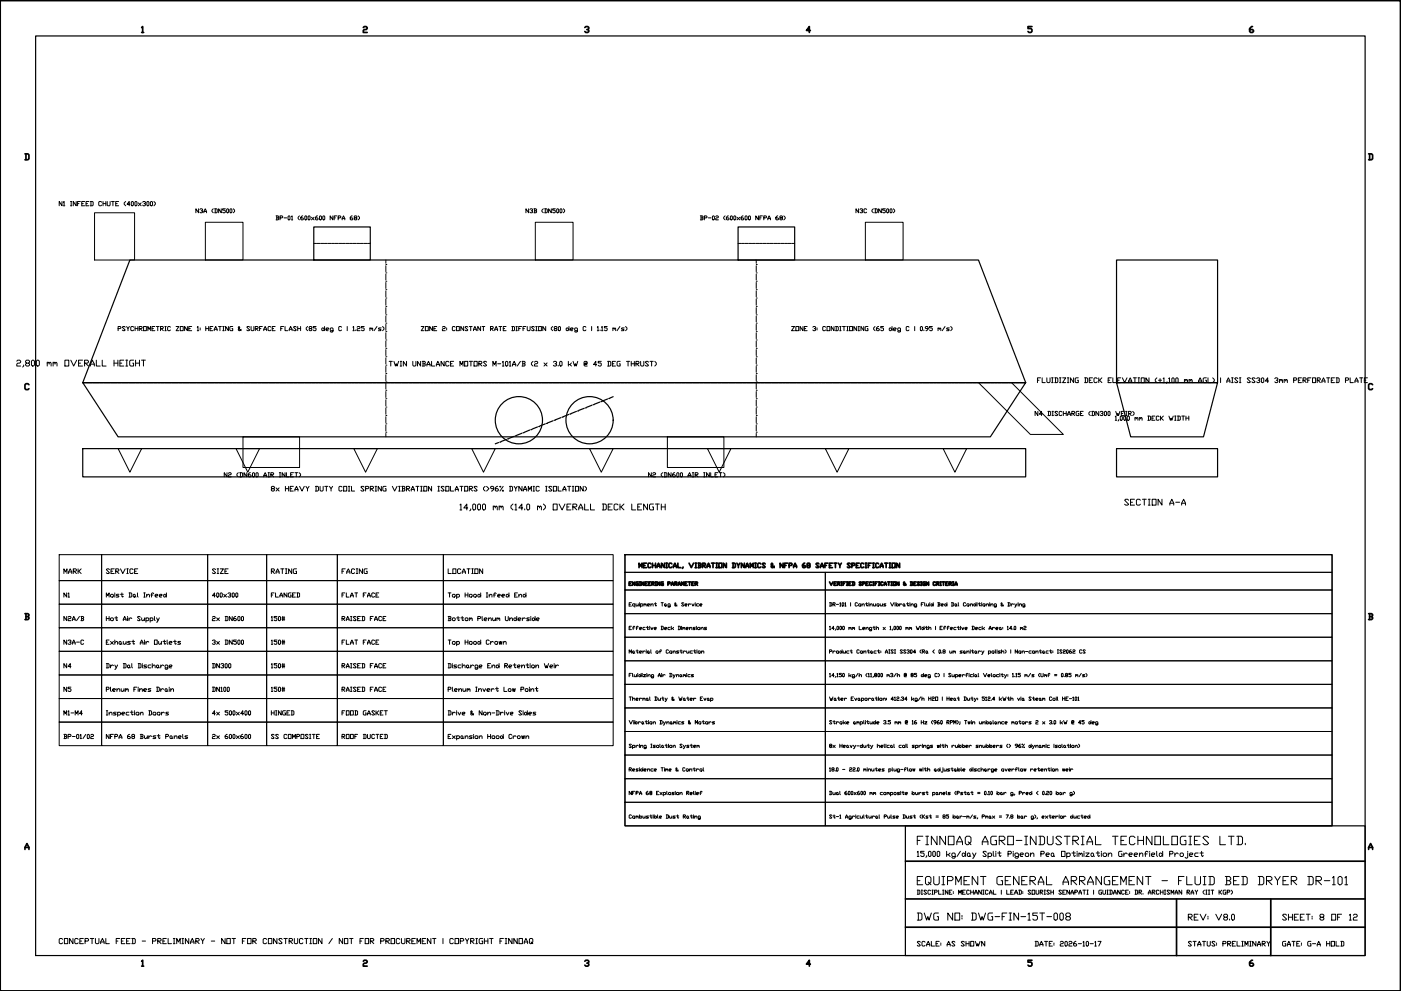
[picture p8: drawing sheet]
<svg xmlns="http://www.w3.org/2000/svg" width="594mm" height="420mm" viewBox="0 0 594 420" stroke-linecap="round" stroke-linejoin="round" font-family="sans-serif">
<defs><g id="words">
<text font-size="7.5" x="387.7" y="359.5">FINNOAQ AGRO-INDUSTRIAL TECHNOLOGIES LTD.</text>
<text font-size="7.1" x="387.7" y="376.4">EQUIPMENT GENERAL ARRANGEMENT - FLUID BED DRYER DR-101</text>
<text font-size="6.6" x="6" y="157">2,800 mm OVERALL HEIGHT</text>
<g font-size="6.2">
<text x="475.5" y="215.5">SECTION A-A</text>
<text x="193.7" y="217.7">14,000 mm (14.0 m) OVERALL DECK LENGTH</text>
<text x="387.7" y="391.2">DWG NO: DWG-FIN-15T-008</text>
</g>
<g font-size="5.7">
<text x="502.7" y="391.2">REV: V8.0</text>
<text x="542.6" y="391.2">SHEET: 8 OF 12</text>
<text x="24" y="401.5">CONCEPTUAL FEED - PRELIMINARY - NOT FOR CONSTRUCTION / NOT FOR PROCUREMENT | COPYRIGHT FINNOAQ</text>
</g>
<g font-size="5.3">
<text x="113.9" y="209.5">8x HEAVY DUTY COIL SPRING VIBRATION ISOLATORS (&gt;96% DYNAMIC ISOLATION)</text>
<text x="25.8" y="244.5">MARK</text>
<text x="43.7" y="244.5">SERVICE</text>
<text x="88.9" y="244.5">SIZE</text>
<text x="113.9" y="244.5">RATING</text>
<text x="143.9" y="244.5">FACING</text>
<text x="188.7" y="244.5">LOCATION</text>
</g>
<g font-size="4.9">
<text x="163.7" y="156.3">TWIN UNBALANCE MOTORS M-101A/B (2 x 3.0 kW @ 45 DEG THRUST)</text>
<text x="437.8" y="177.4">N4 DISCHARGE (DN300 WEIR)</text>
<text x="25.8" y="254.4">N1</text>
<text x="88.9" y="254.4">400x300</text>
<text x="113.9" y="254.4">FLANGED</text>
<text x="143.9" y="254.4">FLAT FACE</text>
<text x="25.8" y="264.2">N2A/B</text>
<text x="88.9" y="264.2">2x DN600</text>
<text x="113.9" y="264.2">150#</text>
<text x="143.9" y="264.2">RAISED FACE</text>
<text x="188.7" y="264.2">Bottom Plenum Underside</text>
<text x="25.8" y="274.5">N3A-C</text>
<text x="43.7" y="274.5">Exhaust Air Outlets</text>
<text x="88.9" y="274.5">3x DN500</text>
<text x="113.9" y="274.5">150#</text>
<text x="143.9" y="274.5">FLAT FACE</text>
<text x="25.8" y="284.3">N4</text>
<text x="88.9" y="284.3">DN300</text>
<text x="113.9" y="284.3">150#</text>
<text x="143.9" y="284.3">RAISED FACE</text>
<text x="25.8" y="294.2">N5</text>
<text x="88.9" y="294.2">DN100</text>
<text x="113.9" y="294.2">150#</text>
<text x="143.9" y="294.2">RAISED FACE</text>
<text x="188.7" y="294.2">Plenum Invert Low Point</text>
<text x="25.8" y="304.4">M1-M4</text>
<text x="88.9" y="304.4">4x 500x400</text>
<text x="113.9" y="304.4">HINGED</text>
<text x="143.9" y="304.4">FOOD GASKET</text>
<text x="25.8" y="314.3">BP-01/02</text>
<text x="43.7" y="314.3">NFPA 68 Burst Panels</text>
<text x="88.9" y="314.3">2x 600x600</text>
<text x="113.9" y="314.3">SS COMPOSITE</text>
<text x="143.9" y="314.3">ROOF DUCTED</text>
<text x="387.7" y="402.2">SCALE: AS SHOWN</text>
<text x="437.8" y="402.2">DATE: 2026-10-17</text>
<text x="502.7" y="402.2">STATUS: PRELIMINARY</text>
<text x="542.6" y="402.2">GATE: G-A HOLD</text>
</g>
</g></defs>
<!-- layer: BORDER_TITLE -->
<g fill="none" stroke="#000" stroke-width=".72">
<path d="M.1 .3h593.8v419.8h-593.8zM60.1 11.7l.4-.4v2.5M60.1 13.8h.8M154.1 11.7l.3-.4h.9l.4 .4-.4 .8h-.9l-.3 .4v.9h1.6M248 11.7l.4-.4h.9l.4 .8-.9 .4M249.3 12.5l.4 .4-.4 .9h-.9l-.4-.5M343.6 12.9h-1.6l1.2-1.6v2.5M437.6 11.3h-1.7v.8h1.3l.4 .4v.8l-.4 .5h-.9l-.4-.5M531.1 11.3h-.4l-.8 .8v1.2l.4 .5h.8l.4-.5-.4-.8h-1.2M10.6 65.2h1.3l.4 .5v1.6l-.4 .4h-1.3M11 65.2v2.5M580.3 65.2h1.3l.4 .5v1.6l-.4 .4h-1.3"/>
<path d="M580.8 65.2v2.5M12.3 163.1l-.4-.4h-.9l-.4 .4v1.7l.4 .4h.9l.4-.4M582 163.1l-.4-.4h-.8l-.5 .4v1.7l.5 .4h.8l.4-.4M272.9 239.7h.6M274.2 238.8h-1.3v1.9h1.3M276.1 239.1l-.4-.3h-.6l-.3 .3v1.3l.3 .3 1-.3M276.7 239.7h1.3M276.7 238.8v1.9M278 238.8v1.9M281.8 238.8v1.9l-1.3-1.9v1.9M282.4 238.8h.6M282.7 238.8v1.9"/>
<path d="M284.9 239.1l-.3-.3-1 .3v1.3l.4 .3 .9-.3M287.4 238.8v1.9h1.3M292.2 238.8l1 1.9 .9-1.9M294.7 238.8h.7M295.1 238.8v1.9M296 238.8h.9l.4 .3-.4 .6M296.3 239.7h.6l.4 .7-1.3 .3M296.3 238.8v1.9M297.9 239.7h.9l.4-.6-.4-.3h-.9v1.9M298.2 239.7l1 1M301.7 238.8h1.2M302.3 238.8v1.9"/>
<path d="M303.6 238.8h.6M303.9 238.8v1.9M304.8 238.8h1.3v1.9h-1.3zM308 238.8v1.9l-1.3-1.9v1.9M310.6 238.8h.9l.3 .3v1.3l-1.2 .3M310.9 238.8v1.9M312.5 238.8l.6 .9v1M313.7 238.8l-.6 .9M315.6 238.8v1.9l-1.2-1.9v1.9M320 238.8h.7M320.4 238.8v1.9M322.6 239.1l-.3-.3-1 .3v1.3l.3 .3 1-.3"/>
<path d="M324.5 239.1l-.9-.3-.4 .3 1.3 1.3-.4 .3-.9-.3M332.1 238.8v1.9l-1.3-1.9v1.9M332.7 239.7h.6M334 238.8h-1.3v1.9M334.6 239.7h1l.3-.6-.3-.3h-1v1.9M341.2 238.8l-.9 .6v1l.3 .3 1-.3-.4-.7h-.9M342.5 239.7l-.3-.3 .3-.6h.7l.3 .6-1 .3-.3 .7 1 .3 .3-.3-.3-.7M347.3 239.1l-.3-.3-1 .3 1.3 1.3-.3 .3-1-.3M349.8 239.7h.6M351.1 238.8h-1.3v1.9M351.7 239.7h.6M353 238.8h-1.3v1.9h1.3"/>
<path d="M353.6 238.8h1.3M354.2 238.8v1.9M355.5 238.8l.7 .9v1M356.8 238.8l-.6 .9M360.6 239.1l-.3-.3h-.7l-.3 .3 1.3 1.3-.3 .3-1-.3M361.2 239.7h1l.3-.6-.3-.3h-1v1.9M363.1 239.7h.6M364.4 238.8h-1.3v1.9h1.3M366.3 239.1l-.4-.3h-.6l-.3 .3v1.3l.3 .3 1-.3M366.9 238.8h.6M367.2 238.8v1.9M368.2 239.7h.6"/>
<path d="M369.4 238.8h-1.2v1.9M370.1 238.8h.6M370.4 238.8v1.9M372.6 239.1l-.3-.3h-.7l-.3 .3v1.3l.3 .3 1-.3M375.1 238.8h1.3M375.8 238.8v1.9M377 238.8h.7M377.4 238.8v1.9M378.3 238.8h1.3v1.9h-1.3zM381.5 238.8v1.9l-1.3-1.9v1.9M266.8 247.4h.5M267.8 246.7h-1v1.5h1"/>
<path d="M269.2 246.7v1.5l-1-1.5v1.5M270.6 246.7l-.9 .3v.9l.9 .3-.2-.8M271 240.7v-1.9l.6 1.2 .6-1.2v1.9M271.1 248.2h.5M271.1 246.7h.5M271.4 246.7v1.5M273 246.7v1.5l-.9-1.5v1.5M273.6 247.4h.4M274.5 246.7h-.9v1.5h.9M275 247.4h.5M276 246.7h-1v1.5h1M276.4 247.4h.8l.2-.4-1-.3v1.5"/>
<path d="M276.7 247.4l.7 .8M277.9 248.2h.5M277.9 246.7h.5M278.1 246.7v1.5M278.6 240.7l.6-1.9 .7 1.9M278.6 240h1.3M279.8 246.7v1.5l-1-1.5v1.5M281.3 246.7l-1 .3 .2 1.2h.8l-.2-.8M282.4 240.7h.6M283.2 247.4h.7l.3-.4-1-.3v1.5M284.6 248.2l.6-1.5 .4 1.5M284.6 247.7h1"/>
<path d="M285.5 240.7l.7-1.9 .6 1.9M285.5 240h1.3M286.1 247.4h.8l.2-.4-1-.3v1.5M286.3 247.4l.8 .8M287.6 248.2l.4-1.5 .5 1.5M287.6 247.7h.9M289 248.2v-1.5l.5 1 .5-1v1.5M289.6 240.4l-.3 .6M290.4 247.4h.6M291.4 246.7h-1v1.5h1M291.9 246.7h1M292.4 246.7v1.5"/>
<path d="M293.4 247.4h.4M294.3 246.7h-.9v1.5h.9M294.7 240.7h.7M294.8 247.4h.7l.3-.4-1-.3v1.5M295.1 247.4l.7 .8M299.8 240.7l.6-1.9 .7 1.9M299.8 240h1.3M303.6 240.7h.6M316.3 240.7l.6-1.9 .6 1.9M316.3 240h1.2M318.1 240.7v-1.9l.7 1.2 .6-1.2v1.9M320 240.7h.7"/>
<path d="M328.3 240l-.6 .7-.7-.3 .7-1-.4-.6-.3 .6 1.3 1.3M336.5 240.7l.6-1.9 .7 1.9M336.5 240h1.3M347.9 240.7l.6-1.9 .7 1.9M347.9 240h1.3M351.7 246.7l.8 1.5 .7-1.5M353.7 247.4h.5M354.7 246.7h-1v1.5h1M355.1 247.4h.8l.2-.4-1-.3v1.5M355.4 247.4l.7 .8M356.6 248.2h.5M356.6 246.7h.5"/>
<path d="M356.8 246.7v1.5M357.5 247.4h.6M358.5 246.7h-1v1.5M359 248.2h.5M359 246.7h.5M359.2 246.7v1.5M360 247.4h.5M360.9 246.7h-.9v1.5h.9M361.4 246.7l1 .3v.9l-1 .3M361.7 246.7v1.5M365.3 247l-.3-.3-.7 .3 1 .9h-1M365.8 247.4h.7l.2-.4-.9-.3v1.5"/>
<path d="M366.9 240.7h.6M367.2 247.4h.5M368.2 246.7h-1v1.5h1M369.6 247l-.2-.3-.7 .3v.9h.9M370.1 240.7h.6M370.1 248.2h.5M370.1 246.7h.5M370.4 246.7v1.5M371.1 247.4h.5M372 246.7h-.9v1.5M372.5 248.2h.5M372.5 246.7h.5"/>
<path d="M372.8 246.7v1.5M373.2 240.7l.6-1.9 .7 1.9M373.2 240h1.3M374.5 247l-.3-.3-.7 .3v.9h1M374.9 248.2l.5-1.5 .5 1.5M374.9 247.7h1M376.4 246.7h1M376.9 246.7v1.5M377 240.7h.7M377.8 248.2h.5M377.8 246.7h.5M378.1 246.7v1.5"/>
<path d="M378.8 246.7h1v1.5h-1zM381.2 246.7v1.5l-.9-1.5v1.5M384.1 247.7l-.5 .5-.4-.3 .4-.7-.2-.5-.2 .5 .9 1M386 246.7l1 .3v.9l-1 .3M386.3 246.7v1.5M387.5 247.4h.5M388.5 246.7h-1v1.5h1M389.9 247l-.2-.3-.7 .3 .9 .9h-.9M390.4 248.2h.5M390.4 246.7h.5M390.7 246.7v1.5M392.3 246.7l-.9 .3v.9l.9 .3v-.8h-.2"/>
<path d="M393.8 246.7v1.5l-1-1.5v1.5M396.7 247l-.2-.3-.8 .3v.9h1M397.2 247.4h.7l.2-.4-.9-.3v1.5M397.4 247.4l.7 .8M398.6 248.2h.5M398.6 246.7h.5M398.9 246.7v1.5M399.6 246.7h1M400 246.7v1.5M401 247.4h.5M402 246.7h-1v1.5h1M402.5 247.4h.7l.2-.4-.9-.3v1.5"/>
<path d="M402.7 247.4l.7 .8M403.9 248.2h.5M403.9 246.7h.5M404.2 246.7v1.5M404.9 248.2l.5-1.5 .4 1.5M404.9 247.7h.9M10.6 260.2h1.3l.4 .4-.4 .8M11 261.4h.9l.4 .9-.4 .4h-1.3M11 260.2v2.5M580.3 260.2h1.3l.4 .4-.4 .8M580.8 261.4h.8l.4 .9-.4 .4h-1.3M580.8 260.2v2.5"/>
<path d="M10.6 359.3h1.7M580.3 359.3h1.7M10.6 360.1v-.8l.8-1.7 .9 1.7v.8M383.9 365.1h195M580.3 360.1v-.8l.9-1.7 .8 1.7v.8M383.9 381.1h195M383.9 393.1h195M498.9 381.1v24M538.9 381.1v24M60.1 407.5l.4-.4v2.5M60.1 409.6h.8M154.1 407.5l.3-.4h.9l.4 .4-.4 .8h-.9l-.3 .5v.8h1.6"/>
<path d="M248 407.5l.4-.4h.9l.4 .8-.9 .4M249.3 408.3l.4 .5-.4 .8h-.9l-.4-.4M343.6 408.8h-1.6l1.2-1.7v2.5M437.6 407.1h-1.7v.8h1.3l.4 .4v.9l-.4 .4h-.9l-.4-.4M531.1 407.1l-1.2 .8v1.3l.4 .4h.8l.4-.8-.4-.5h-1.2"/>
</g>
<path d="M15.1 15.2h563.8v389.9h-563.8zM265 235.2h299.9v114.9h-299.9zM383.9 350.1h195v55h-195z" fill="none" stroke="#000" stroke-width=".51"/>
<!-- layer: ANNOTATION -->
<g fill="none" stroke="#000" stroke-width=".42">
<path d="M26.3 85.4v1.8l-1.2-1.8v1.8M26.9 85.7l.3-.3v1.8M26.9 87.2h.6M29.9 87.2h.6M29.9 85.4h.6M30.2 85.4v1.8M32.3 85.4v1.8l-1.2-1.8v1.8M32.9 86.3h.6M34.1 85.4h-1.2v1.8M34.7 86.3h.6M35.9 85.4h-1.2v1.8h1.2M36.5 86.3h.6"/>
<path d="M37.7 85.4h-1.2v1.8h1.2M38.3 85.4h.9l.3 .3v1.3l-.3 .2h-.9M38.6 85.4v1.8M43.1 85.7l-.3-.3-.9 .3v1.3l.3 .2 .9-.2M43.7 86.3h1.2M43.7 85.4v1.8M44.9 85.4v1.8M45.5 85.4v1.6l.3 .2 .9-.2v-1.6M47.3 85.4h1.2M47.9 85.4v1.8M49.1 86.3h.6M50.3 85.4h-1.2v1.8h1.2"/>
<path d="M53.3 85.4l-.6 .6v.6l.6 .6M55.1 86.6h-1.2l.9-1.2v1.8M55.7 85.7l.3-.3 .6 .3v1.3l-.3 .2-.6-.2zM57.2 85.7l.3-.3 .6 .3v1.3l-.3 .2-.6-.2zM58.7 86l1.2 1.2M59.9 86l-1.2 1.2M60.5 85.7l.3-.3 .9 .3-.6 .6M61.4 86.3l.3 .3-.3 .6-.9-.2M62.3 85.7l.3-.3 .6 .3v1.3l-.3 .2-.6-.2zM63.8 85.7l.3-.3 .6 .3v1.3l-.3 .2-.6-.2zM65.3 85.4l.6 .6v.6l-.6 .6M84.2 88.5v1.7l-1.1-1.7v1.7"/>
<path d="M84.8 88.8l.8-.3 .3 .6-.6 .3M85.6 89.4l.3 .3-.3 .5-.8-.2M86.4 90.2l.6-1.7 .6 1.7M86.4 89.7h1.2M90.4 88.5l-.5 .6v.6l.5 .5M91 88.5h.9l.2 .3v1.2l-1.1 .2M91.3 88.5v1.7M93.8 88.5v1.7l-1.1-1.7v1.7M95.5 88.5h-1.1v.6l1.1 .3-.3 .8-.8-.2M96.1 88.8l.3-.3 .5 .3v1.2l-.3 .2-.5-.2zM97.5 88.8l.3-.3 .5 .3-.2 1.4-.6-.2zM98.9 88.5l.6 .6v.6l-.6 .5"/>
<path d="M117.1 91.5h.8l.3 .3-.3 .6M117.3 92.4h.6l.3 .6-1.1 .2M117.3 91.5v1.7M118.7 92.4h.9l.3-.6-.3-.3h-.9v1.7M120.4 92.4h1.2M122.1 91.8l.3-.3 .6 .3-.3 1.4-.6-.2zM123.6 91.8l.3-.3v1.7M123.6 93.2h.5M127 91.5l-.6 .6v.6l.6 .5M128.4 91.5l-.8 .6v.9l.8 .2 .3-.2-.3-.6h-.8M129.5 91.5l.6 .3v1.2l-.3 .2-.6-.2zM130.6 91.8l.3-.3 .6 .3-.3 1.4-.6-.2z"/>
<path d="M132.1 92.1l1.1 1.1M133.2 92.1l-1.1 1.1M134.6 91.5l-.8 .6v.9l.8 .2 .3-.2-.3-.6h-.8M135.5 91.8l.3-.3 .5 .3v1.2l-.3 .2-.5-.2zM136.9 91.8l.3-.3 .5 .3-.2 1.4-.6-.2zM141.1 91.5v1.7l-1.1-1.7v1.7M141.7 92.4h.5M142.8 91.5h-1.1v1.7M143.4 92.4h.8l.3-.6-.3-.3h-.8v1.7M145.1 93.2l.6-1.7 .5 1.7M145.1 92.7h1.1M149.4 91.5l-.9 .6v.9l.9 .2 .2-.2-.2-.6h-.9"/>
<path d="M150.5 92.4l-.3-.3 .3-.6 .8 .3-.3 .6-.8 .3 .3 .5 .8-.2-.3-.6M151.9 91.5l.5 .6v.6l-.5 .5M224.2 88.5v1.7l-1.2-1.7v1.7M224.7 88.8l.3-.3 .8 .3v.3l-.5 .3M225.6 89.4l.2 .3-.2 .5-.9-.2M226.4 88.5h.8l.3 .3-.3 .6M226.7 89.4h.5l.3 .6-1.1 .2M226.7 88.5v1.7M230.4 88.5l-.6 .6v.6l.6 .5M230.9 88.5h.9l.3 .3v1.2l-1.2 .2M231.2 88.5v1.7M233.8 88.5v1.7l-1.2-1.7v1.7"/>
<path d="M235.5 88.5h-1.1v.6l1.1 .3-.3 .8-.8-.2M236.3 88.5l.6 .3v1.2l-.3 .2-.5-.2zM237.4 88.8l.3-.3 .6 .3v1.2l-.3 .2-.6-.2zM238.9 88.5l.5 .6v.6l-.5 .5M297 91.5h.8l.3 .3-.3 .6M297.3 92.4h.5l.3 .6-1.1 .2M297.3 91.5v1.7M298.7 92.4h.8l.3-.6-.3-.3h-.8v1.7M300.4 92.4h1.1M302.3 91.5l.6 .3v1.2l-.3 .2-.5-.2zM303.5 91.8l.3-.3 .8 .3-.3 .6-.8 .3v.5h1.1M307.5 91.5l-.6 .6v.6l.6 .5"/>
<path d="M308.9 91.5l-.9 .6v.9l.3 .2 .9-.2-.3-.6h-.9M309.7 91.8l.3-.3 .6 .3-.3 1.4-.6-.2zM311.4 91.5l.6 .3v1.2l-.3 .2-.6-.2zM312.5 92.1l1.2 1.1M313.7 92.1l-1.2 1.1M315.1 91.5l-.9 .6v.9l.3 .2 .9-.2-.3-.6h-.9M315.9 91.8l.3-.3 .6 .3v1.2l-.3 .2-.6-.2zM317.4 91.8l.3-.3 .5 .3v1.2l-.3 .2-.5-.2zM321.6 91.5v1.7l-1.1-1.7v1.7M322.2 92.4h.5M323.3 91.5h-1.1v1.7M323.9 92.4h.8l.3-.6-.3-.3h-.8v1.7"/>
<path d="M325.6 93.2l.5-1.7 .6 1.7M325.6 92.7h1.1M329.8 91.5l-.8 .6v.9l.3 .2 .8-.2-.3-.6h-.8M331 92.4l-.3-.3 .3-.6h.5l.3 .6-.8 .3-.3 .6 .8 .2 .3-.2-.3-.6M332.4 91.5l.6 .6v.6l-.6 .5M364.1 88.5v1.7l-1.1-1.7v1.7M364.7 88.8l.2-.3 .9 .3v.3l-.6 .3M365.5 89.4l.3 .3-.3 .5-.8-.2M367.5 88.8l-.3-.3-.8 .3v1.2l.2 .2 .9-.2M370.3 88.5l-.6 .6v.6l.6 .5M370.9 88.5h.8l.3 .3v1.2l-1.1 .2M371.2 88.5v1.7"/>
<path d="M373.7 88.5v1.7l-1.1-1.7v1.7M375.4 88.5h-1.1v.6l1.1 .3-.3 .8-.8-.2M376 88.8l.3-.3 .5 .3-.2 1.4-.6-.2zM377.4 88.8l.3-.3 .5 .3v1.2l-.2 .2-.6-.2zM378.8 88.5l.6 .6v.6l-.6 .5M96.3 200.4v1.8l-1.2-1.8v1.8M96.9 200.7l.3-.3 .8 .3-.3 .6-.8 .3v.6h1.1M101 200.4l-.5 .6v.6l.5 .6M101.6 200.4h1l.3 .3v1.2l-.3 .3h-1M101.9 200.4v1.8M104.6 200.4v1.8l-1.1-1.8v1.8M106.2 200.4l-1 .6v.9l1 .3 .3-.3-.3-.6h-1"/>
<path d="M107.1 200.7l.3-.3 .5 .3v1.2l-.2 .3-.6-.3zM108.5 200.7l.3-.3 .7 .3v1.2l-.4 .3-.6-.3zM111.8 202.2l.6-1.8 .7 1.8M111.8 201.6h1.3M113.7 200.4h.6M113.7 202.2h.6M114 200.4v1.8M114.9 201.3h.8l.3-.6-.3-.3h-.8v1.8M115.1 201.3l.9 .9M118.4 200.4h.6M118.4 202.2h.6M118.7 200.4v1.8"/>
<path d="M120.9 200.4v1.8l-1.3-1.8v1.8M121.5 200.4v1.8h1.1M123.2 201.3h.7M124.5 200.4h-1.3v1.8h1.3M125.1 200.4h1.1M125.6 200.4v1.8M126.8 200.4l.7 .6v.6l-.7 .6M276.2 200.4v1.8l-1.2-1.8v1.8M276.8 200.7l.3-.3 .9 .3-.3 .6-.9 .3v.6h1.2M281 200.4l-.6 .6v.6l.6 .6M281.6 200.4h.9l.3 .3v1.2l-.3 .3h-.9M281.9 200.4v1.8"/>
<path d="M284.6 200.4v1.8l-1.2-1.8v1.8M286.1 200.4l-.9 .6v.9l.9 .3 .3-.3-.3-.6h-.9M287 200.7l.3-.3 .6 .3v1.2l-.3 .3-.6-.3zM288.5 200.7l.3-.3 .6 .3v1.2l-.3 .3-.6-.3zM291.8 202.2l.6-1.8 .6 1.8M291.8 201.6h1.2M293.6 200.4h.6M293.6 202.2h.6M293.9 200.4v1.8M294.8 201.3h.9l.3-.6-.3-.3h-.9v1.8M295.1 201.3l.9 .9M298.4 200.4h.6"/>
<path d="M298.4 202.2h.6M298.7 200.4v1.8M300.8 200.4v1.8l-1.2-1.8v1.8M301.4 200.4v1.8h1.2M303.2 201.3h.6M304.4 200.4h-1.2v1.8h1.2M305 200.4h1.2M305.6 200.4v1.8M306.8 200.4l.6 .6v.6l-.6 .6M45.1 253.2v-1.8l.6 1.2 .6-1.2v1.8M46.9 252.3l.9-.3 .3 .9-.9 .3zM48.7 251.4v.3"/>
<path d="M48.7 252v1.2M50.5 252h-.9l-.3 .3 1.2 .6-.3 .3h-.9M51.1 252h1.2M51.7 251.4v1.5l.3 .3 .3-.3M54.7 251.4h.9l.3 .3v1.2l-.3 .3h-.9M55 251.4v1.8M56.5 252.3l.6-.3 .3 .9-.6 .3zM57.4 252.9l.3 .3M58.3 251.4v1.5l.3 .3M61 251.4h.6M61 253.2h.6M61.3 251.4v1.8"/>
<path d="M62.2 252.6l.9-.6 .3 .3v.9M62.2 252v1.2M64 252.3h.9M65.2 251.7l-.3-.3-.6 .3v1.5M65.8 252.6h.9l.3-.3-.3-.3-.9 .3 .3 .9h.6M67.6 252.6h.9l.3-.3-.3-.3-.9 .3 .3 .9h.6M69.4 252.3l.6-.3 .6 .6-.9 .6zM70.6 251.4v1.8M190 251.4h1.2M190.6 251.4v1.8M191.8 252.3l.9-.3 .3 .9-.9 .3zM193.6 252.3l.3-.3 .9 .3-.3 .9h-.9"/>
<path d="M193.6 252v1.8M197.2 252.3h1.2M197.2 251.4v1.8M198.4 251.4v1.8M199 252.3l.9-.3 .3 .9-.9 .3zM200.8 252.3l.9-.3 .3 .9-.9 .3zM202.6 252.3l.6-.3 .6 .6-.9 .6zM203.8 251.4v1.8M206.2 251.4h.6M206.2 253.2h.6M206.5 251.4v1.8M207.4 252.6l.9-.6 .3 .3v.9"/>
<path d="M207.4 252v1.2M209.2 252.3h.9M210.4 251.7l-.3-.3-.6 .3v1.5M211 252.6h.9l.3-.3-.3-.3-.9 .3 .3 .9h.6M212.8 252.6h.9l.3-.3-.3-.3-.9 .3 .3 .9h.6M214.6 252.3l.6-.3 .6 .6-.9 .6zM215.8 251.4v1.8M218.2 252.3h.6M219.4 251.4h-1.2v1.8h1.2M220 252.6l.9-.6 .3 .3v.9M220 252v1.2M221.8 252.3l.6-.3 .6 .6-.9 .6z"/>
<path d="M223 251.4v1.8M266.8 256.2h.5M267.8 255.5h-1v1.5h1M269.2 256.2l-.3-.2-.7 .2 .3 .8h.7M269.2 256v1.4M269.7 256l.2 1 .7-.5M270.6 256v1M271.1 255.5v.3M271.1 256v1M271.6 256.2l.3-.2 .7 .2-.3 .8h-.7M271.6 256v1.4M273 256.2l.3-.2 .3 .5"/>
<path d="M273 256v1M273.6 256.2l.2-.2 .2 .2v.8M274.5 256.5h.8l.2-.3-.2-.2-.8 .2 .2 .8h.6M276 256.5l.7-.5 .2 1M276 256v1M277.4 256h1M277.9 255.5v1.2l.2 .3 .3-.3M280.3 255.5h1M280.8 255.5v1.5M281.8 256.2l.4-.2 .3 .7-.5 .3zM282.5 256.7l.2 .3M284.2 257l-1-.3 .3-.7 .7 .2v1h-1"/>
<path d="M287.1 256.5l-.5 .5-.5-.3 .5-.7-.3-.5-.2 .5 1 1M290 255.8l-.7-.3-.3 .3 1 .9-.3 .3-.7-.3M290.4 256.5h.8l.2-.3-.2-.2-.8 .2v.5l.8 .3M291.9 256v1M292.9 256.2l-.5-.2-.5 .5M293.4 256l.4 1 .5-1M294.8 255.5v.3M294.8 256v1M296.2 256l-.9 .2 .2 .8h.7M296.8 256.5h.7l.2-.3-.2-.2-.7 .2 .2 .8h.5M351.7 255.5l1 .3v.9l-1 .3M352 255.5v1.5"/>
<path d="M353.2 256.2h.7l.3-.4-1-.3v1.5M353.4 256.2l.8 .8M354.7 256.2h.9M356.1 255.8l.3-.3v1.5M356.1 257h.5M357.3 255.5l.5 .3-.3 1.2-.4-.3zM358.3 255.8l.2-.3v1.5M358.3 257h.5M360.7 255.5v1.5M363.6 255.8l-.3-.3-.7 .3 .3 1.2 .7-.3M364.1 256.2l.7-.2 .2 .7-.7 .3zM365.5 256.5l.8-.5 .2 1"/>
<path d="M365.5 256v1M367 256h.9M367.5 255.5v1.2l.2 .3 .2-.3M368.4 255.5v.3M368.4 256v1M368.9 256.5l.7-.5 .3 1M368.9 256v1M370.4 256l.2 1 .7-.5M371.3 256v1M372 256l.8 .2-.3 .8-.7-.3zM373.3 256l.2 1 .7-.5M374.2 256v1"/>
<path d="M375.7 256l-1 .2 1 .5-1 .3M377.6 255.5l.7 1.5 .8-1.5M379.5 255.5v.3M379.5 256v1M380 255.5v1.5M380.5 256l.5 .2-.3 .8-.7-.5zM381.5 256v1M382.4 256.2l-.5-.2-.4 .5M382.9 256.2l.3-.2 .4 .2-.2 .8-.5-.3zM383.6 256.7l.3 .3M384.4 256h.9M384.9 255.5v1.2l.2 .3 .2-.3"/>
<path d="M385.8 255.5v.3M385.8 256v1M386.3 256.5l.7-.5 .3 1M386.3 256v1M388.7 257l-1-.3 .3-.7 .7 .2v1h-1M390.7 256.2h.4M391.6 255.5h-.9v1.5M392.1 255.5l.2 1.5M392.8 256l.3 1 .7-.5M393.8 256v1M394.3 255.5v.3M394.3 256v1"/>
<path d="M394.8 256.2l.4-.2 .5 .5-.7 .5zM395.7 255.5v1.5M397.6 255.5l1 .3-.2 .4M397.9 256.2h.5l.2 .5-1 .3M397.9 255.5v1.5M399.1 256.5h.7v-.5l-.7 .2 .2 .8h.5M400.6 256.2l.4-.2 .5 .5-.7 .5zM401.5 255.5v1.5M403.4 255.5l1 .3v.9l-1 .3M403.7 255.5v1.5M405.1 256l.5 .2-.2 .8-.5-.3zM405.6 256.7l.2 .3"/>
<path d="M406.4 255.5l.2 1.5M409.5 255.8l-.3-.3-.7 .3 .3 1.2 .7-.3M410 256.2l.7-.2 .2 .7-.7 .3zM411.4 256.5l.8-.5 .2 1M411.4 256v1M412.9 256.2l.4-.2 .6 .5-.8 .5zM413.9 255.5v1.5M414.3 255.5v.3M414.3 256v1M414.8 256h1M415.3 255.5v1.2l.2 .3 .3-.3M416.3 255.5v.3"/>
<path d="M416.3 256v1M416.7 256.2l.7-.2 .3 .7-.7 .3zM418.2 256.5l.7-.5 .2 1M418.2 256v1M419.7 255.5v.3M419.7 256v1M420.1 256.5l.7-.5 .3 1M420.1 256v1M422.5 257l-.9-.3 .2-.7 .7 .2v1h-.9M425.4 256.5l-.5 .5-.4-.3 .4-.7-.2-.5-.2 .5 .9 1M427.4 255.5l.9 .3v.9l-.9 .3M427.6 255.5v1.5"/>
<path d="M428.8 256v1M429.8 256.2l-.5-.2-.5 .5M430.3 256l.4 1M431.2 256l-.9 1.4M431.7 255.5v.3M431.7 256v1M432.2 256.5l.7-.5 .3 1M432.2 256v1M434.6 257l-.9-.3 .2-.7 .7 .2v1h-.9M45.1 261.4v1.7M45.1 262.3h1.2M46.3 261.4v1.7"/>
<path d="M46.9 262.3l.9-.3 .3 .8-.9 .3zM48.7 262h1.2M49.3 261.4v1.4l.3 .3 .3-.3M52.3 263.1l.6-1.7 .6 1.7M52.3 262.6h1.2M54.1 261.4v.3M54.1 262v1.1M54.7 262v1.1M55.9 262.3l-.6-.3-.6 .6M59.5 261.7l-.3-.3-.9 .3 1.2 1.1-.3 .3-.9-.3M60.1 262v.8l.3 .3 .9-.5M61.3 262v1.1"/>
<path d="M61.9 262.3l.3-.3 .9 .3-.3 .8h-.9M61.9 262v1.8M63.7 262.3l.3-.3 .9 .3-.3 .8h-.9M63.7 262v1.8M65.5 261.4v1.4l.3 .3M66.4 262l.6 1.1M67.6 262l-.9 1.8h-.3M190 271.4h1.2M190.6 271.4v1.8M191.8 272.2l.9-.3 .3 .3v.7l-.9 .3zM193.6 272.2l.3-.3 .9 .3-.3 1h-.9M193.6 271.9v1.9"/>
<path d="M197.2 271.4v1.8M197.2 272.2h1.2M198.4 271.4v1.8M199 272.2l.9-.3 .3 .3v.7l-.9 .3zM200.8 272.2l.9-.3 .3 1-.9 .3zM202.6 272.2l.6-.3 .6 .6-.9 .7zM203.8 271.4v1.8M207.4 271.7l-.3-.3-.9 .3v1.2l.3 .3 .9-.3M208 271.9v1.3M209.2 272.2l-.6-.3-.6 .6M209.8 272.2l.9-.3 .3 .3v.7l-.9 .3zM211.6 271.9l.3 1.3 .3-1.3 .3 1.3 .3-1.3"/>
<path d="M213.4 272.5l.9-.6 .3 .3v1M213.4 271.9v1.3M266.8 276.9v-1.4l.5 1 .5-1v1.4M266.8 266.2h.5M267.8 265.5h-1v1.5h1M268.2 276.2l.5-.2 .2 .7-.4 .2zM268.2 266.2h.7M268.9 276.7l.3 .2M269.2 265.8l-.3-.3-.4 .3v1.2M269.7 266.2h.7M269.7 276h.9M270.2 275.5v1.2h.4"/>
<path d="M270.6 265.8l-.2-.3-.5 .3v1.2M271.1 266.5h.8l.2-.3-.2-.2-.8 .2v.5l.8 .3M271.1 276.5h.8l.2-.3-.2-.2-.8 .2v.5l.8 .2M272.6 276v.9M273.6 266l-1 .2 .2 .8h.8M273.6 276.2l-.6-.2-.4 .5M274 266h1M274 275.5v.3M274 276v.9M274.5 265.5v1.2l.2 .3 .3-.3M274.7 276l.6 .2-.3 .7-.5-.2zM275.3 276.7l.2 .2"/>
<path d="M275.5 265.5v.3M275.5 266v1M276 266l.4 1 .5-1M276 275.5v1.2l.2 .2M277.4 266.5h.7l.3-.3-.3-.2-.7 .2 .3 .8h.4M278.1 276.2l.7-.2 .3 .7-.7 .2zM279.6 276.2h.7M280.3 265.5l1 .3v.9l-1 .3M280.5 275.8l-.2-.3-.5 .3v1.1M280.5 265.5v1.5M281.8 266.5h.7l.2-.3-.2-.2-.7 .2 .2 .8h.5M283.5 275.8l-.3-.3-.7 .3v.9h1"/>
<path d="M283.9 276.2l.7-.2 .3 .7-.7 .2zM284.2 266l-1 .2 .3 .8h.7M284.6 265.5v1.5M285.2 266.5l.4 .5M285.4 276.5l.7-.5 .2 .9M285.4 276v.9M285.6 266l-.4 .5h-.6M287.6 265.5l.9 .3v.9l-.9 .3M287.8 276h-.7v.5l.7 .2-.9 .2M287.8 265.5v1.5M288.3 276h1M288.8 275.5v1.2h.5"/>
<path d="M289 265.5v.3M289 266v1M289.5 266.2l.2-.2 .3 .5M289.5 266v1M289.7 276v.9M290 266.2l.2-.2 .2 .2v.8M290.7 276.2l-.5-.2-.5 .5M291 266.5h.7l.2-.3-.2-.2-.7 .2 .2 .8h.5M291.2 276l.2 .9 .7-.4M292.1 276v.9M292.4 266.5l.7-.5 .3 1M292.4 266v1"/>
<path d="M293.6 276l-.9 .2 .2 .7h.7M294.1 276h1M294.6 275.5v1.2h.5M294.8 266l-1 .2 1 .5-.2 .3h-.8M295.3 265.5v.3M295.3 266v1M295.5 275.5v.3M295.5 276v.9M295.8 266.2l.7-.2 .3 .7-.8 .3zM296.2 276l.8 .2-.2 .7-.8-.2zM297.2 266.5l.7-.5 .3 1M297.2 266v1"/>
<path d="M297.5 276.5l.7-.5 .2 .9M297.5 276v.9M299.6 266h-.7l-.2 .2 .9 .5-.9 .3M351.7 265.8l.3-.3v1.5M351.7 276.2h.8l.2-.4-1-.3v1.4M351.7 267h.6M353.2 276v.9M353.7 266.5h-1l.7-1v1.5M354.2 276.2l-.5-.2-.5 .5M354.4 266.7l-.2 .5M354.9 265.8l.2-.3 .5 .3-.2 1.2-.5-.3zM354.9 276l.7 .2-.2 .7-.7-.2z"/>
<path d="M356.1 265.8l.3-.3 .4 .3-.2 1.2-.5-.3zM356.1 276.2l.5-.2 .5 .5-.7 .4zM357.1 275.5v1.4M357.3 265.8l.2-.3 .6 .3-.3 1.2-.5-.3zM357.5 276l.3 .9 .7-.4M358.5 276v.9M360 266.2l.2-.2 .3 .5M360 276l-1 .2 .2 .7h.8M360 266v1M360.5 266.2l.2-.2 .2 .2v.8M360.5 276h.9M360.9 275.5v1.2h.5"/>
<path d="M361.4 266.2l.3-.2 .2 .5M361.4 266v1M361.9 266.2l.3-.2 .2 .2v.8M364.3 265.5v1.5h1M364.3 275.8l-.2-.3-.8 .3v.9h1M365 276l.8 .2-.3 .7-.7-.2zM365.8 266.5h.7l.2-.3-.2-.2-.7 .2v.5l.7 .3M366.3 276.5l.7-.5 .2 .9M366.3 276v.9M367.2 266.5l.7-.5 .3 1M367.2 266v1M367.7 276h1"/>
<path d="M368.2 275.5v1.2h.5M369.1 276.2l.5-.2 .3 .7-.5 .2zM369.6 267l-.9-.3 .2-.7 .7 .2v1l-.2 .3-.7-.3M369.9 276.7l.2 .2M370.1 266h1M370.6 265.5v1.2l.2 .3 .3-.3M371.6 266.5l.7-.5 .2 1M371.6 276l-1 .2 .2 .7h.8M371.6 265.5v1.5M372 276h1M372.5 275.5v1.2h.5M373.5 276v.2"/>
<path d="M373.5 276.5v.2M374.5 266l.9 1M375.4 276.9l.5-1.4 .5 1.4M375.4 266l-.9 1M375.4 276.5h1M376.9 275.5h.5M376.9 276.9h.5M377.1 275.5v1.4M377.4 265.8l.2-.3v1.5M377.4 267h.4M378.6 266.7l-.3 .5M378.8 275.8l-.7-.3-.3 .3 1 .9h-1"/>
<path d="M379.3 265.5l.5 .3-.3 1.2-.4-.3zM379.3 275.5h.5M379.3 276.9h.5M379.5 275.5v1.4M380.5 265.5l.5 .3-.3 1.2-.4-.3zM381.5 265.8l.2-.3 .5 .3-.3 1.2-.4-.3zM382.7 275.8l-.8-.3-.2 .3 1 .9h-1M384.1 266.2l.3-.2 .2 .5M384.1 275.8l-.7-.3-.2 .3 .9 .9h-.9M384.1 266v1M384.6 266.2l.3-.2 .2 .2v.8M384.6 275.8l.7-.3 .3 .5-.5 .2"/>
<path d="M385.3 276.2l.3 .3-.3 .4-.7-.2M385.6 266.2l.2-.2 .2 .5M385.6 266v1M386 266.2l.3-.2 .2 .2v.8M386.3 275.5l.5 .3-.3 1.1-.5-.2zM388.2 276.5h-.9l.7-1v1.4M388.5 265.5l.5 1.5 .2-.8 .2 .8 .5-1.5M390.4 265.5v.3M390.4 266v1M390.7 275.5l-.6 .5v.5l.6 .4M391.1 266l.7 .5-.4 .5-.5-.3zM391.1 276.2h.7l.3-.4-1-.3v1.4"/>
<path d="M391.4 276.2l.7 .7M391.8 265.5v1.5M392.3 266h1M392.8 265.5v1.2l.3 .3 .2-.3M392.8 276l.5 .2-.2 .7-.5-.2zM393.3 276.7l.2 .2M393.8 266.5l.7-.5 .3 1M393.8 265.5v1.5M396.2 275.5l-.7 .7 .7 .7M396.7 265.5v1.5M398.4 275.5l.5 .3-.3 1.1-.5-.2zM398.6 266.2h.5"/>
<path d="M399.3 276.7v.2M399.6 265.5h-1v1.5h1M400 276.2v-.7h.6l.2 .5-.8 .2-.2 .5 .8 .2 .2-.2-.2-.5M400 266.2h.8M401 265.8l-.2-.3-.5 .3v1.2M401.5 266.2h.8M402.5 265.8l-.2-.3-.6 .3v1.2M402.7 276l.3 .9 .7-.4M403 266.5h.7l.2-.3-.2-.2-.7 .2v.5l.7 .3M403.7 276v.9M404.2 276.2l.2-.2 .3 .5M404.2 276v.9"/>
<path d="M404.7 276.2l.2-.2 .2 .2v.7M405.4 266l-1 .2 .3 .8h.7M405.8 266h1M406.4 265.5v1.2l.2 .3 .2-.3M407.3 265.5v.3M407.3 266v1M407.8 266l.5 1 .5-1M408.1 276l-1 .2 1 .5-1 .2M408.5 276.2l.5-.2 .2 .7-.4 .2zM409.2 266.5h.8l.2-.3-.2-.2-.8 .2 .3 .8h.5M409.2 276.7l.3 .2M410 276.5l.7-.5 .2 .9"/>
<path d="M410 276v.9M411.4 275.5v.3M411.4 276v.9M411.9 276h1M412.2 265.5l.9 .3v.9l-.9 .3M412.4 275.5v1.2h.5M412.4 265.5v1.5M413.3 276.2l.6-.2 .2 .7-.5 .2zM413.6 266.5h.7l.3-.3-.3-.2-.7 .2 .3 .8h.4M414.1 276.7l.2 .2M414.8 276v.9M415.8 276.2l-.5-.2-.5 .5"/>
<path d="M416 266l-1 .2 .3 .8h.7M416.3 276l.4 .9M416.5 265.5v1.5M417 266.5l.4 .5M417.2 276l-.9 1.5M417.4 266l-.4 .5h-.5M419.1 276.2l.3-.2 .7 .2-.2 .7h-.8M419.1 276v1.5M419.4 267l.5-1.5 .5 1.5M419.4 266.5h1M420.6 276.2l.7-.2 .3 .7-.8 .2zM420.8 266v1"/>
<path d="M421.8 266.2l-.5-.2-.5 .5M422.1 275.5l.2 1.4M422.3 266.5h.7v-.5l-.7 .2 .2 .8h.5M422.8 275.5v.3M422.8 276v.9M424 266l.5 .2-.3 .8-.4-.3zM424.2 276l-1 .2 1 .5-1 .2M424.5 266.7l.2 .3M424.7 276.5l.7-.5 .3 .9M424.7 275.5v1.4M425.2 266v.2M425.2 266.5v.2"/>
<path d="M426.2 275.5l.4 .5v.5l-.4 .4M427.1 265.8l.3-.3v1.5M427.1 267h.5M428.6 275.5v1.4M429 266.5h-.9l.7-1v1.5M429.6 266.7v.3M430 265.8l.3-.3 .4 .3-.2 1.2-.5-.3zM431.5 275.5v1.4l-1-1.4v1.4M432.2 276l.7 .2-.2 .7-.7-.2zM432.7 266.2l.2-.2 .3 .5M432.7 266v1M433.2 266.2l.2-.2 .3 .2v.8"/>
<path d="M433.4 276.5l.7-.5 .3 .9M433.4 276v.9M434.1 265.8l.3-.3 .7 .3-.3 .4-.7 .3v.5h1M434.8 276.2h1M437.3 276l-1 .2 .2 .7h.8M438 276l.7 .2-.2 .7-.7-.2zM439.2 276.5l.7-.5 .3 .9M439.2 276v.9M440.6 276h1M441.1 275.5v1.2h.5M442.1 276.2l.2-.2 .5 .2-.2 .7-.5-.2zM442.8 276.7l.3 .2"/>
<path d="M444.5 276l-.9 .2 .2 .7h.7M445 276h1M445.5 275.5v1.2h.5M446.4 276v.2M446.4 276.5v.2M448.4 275.5h.5M448.4 276.9h.5M448.6 275.5v1.4M450.3 275.8l-.7-.3-.2 .3 .9 .9h-.9M450.8 275.8l.2-.3 .8 .3-.3 .4-.7 .3v.4h1M452.5 275.5l.5 .3-.3 1.1-.5-.2zM454.2 275.5l-.7 .5v.7h.9l-.2-.5h-.7"/>
<path d="M454.9 275.8l.2-.3 .8 .3-.3 .4-.7 .3v.4h1M458.8 275.8l-.3-.3-.7 .3v.9h1M460.2 275.8l-.7-.3-.3 .3 1 .9h-1M45.1 281.3h.9l.3 .3v1.3l-.3 .3h-.9M45.1 292.3h.9l.3-.7-.3-.3h-.9v1.9M45.4 281.3v1.9M46.9 291.3v1.6l.3 .3M46.9 281.9v1.3M47.8 292.6h.9l.3-.3-.3-.3-.9 .3 .3 .9h.6M48.1 282.2l-.6-.3-.6 .7M48.7 281.9l.6 1.3M49.6 292.6l.9-.6 .3 .3v.9"/>
<path d="M49.6 292v1.2M49.9 281.9l-.9 1.9h-.3M51.4 292v.9l.3 .3 .9-.6M52.3 281.3h.9l.3 .3v1.3l-.3 .3h-.9M52.6 281.3v1.9M52.6 292v1.2M53.2 292.3l.3-.3 .3 .6M53.2 292v1.2M53.8 292.3l.3-.3 .3 .3v.9M54.1 282.2l.6-.3 .3 1-.6 .3-.3-.3zM55 282.9l.3 .3M55.9 281.3v1.6l.3 .3"/>
<path d="M56.8 292.3h.6M58 291.3h-1.2v1.9M58.6 281.3h.9l.3 .3v1.3l-.3 .3h-.9M58.6 291.3v.3M58.6 292v1.2M58.9 281.3v1.9M59.2 292.6l.9-.6 .3 .3v.9M59.2 292v1.2M60.4 281.3v.3M60.4 281.9v1.3M61 292.6h.9l.3-.3-.3-.3-.9 .3 .3 .9h.6M62.2 281.9h-.9l-.3 .3 1.2 .7-.3 .3h-.9"/>
<path d="M64 281.9h-.9l-.3 .3 .3 1h.9M64 292h-.9l-.3 .3 .9 .3 .3 .3-.3 .3h-.9M64.6 282.6l.9-.7 .3 .3v1M64.6 281.3v1.9M66.4 282.2l.3-.3 .6 .3-.3 1-.6-.3zM66.4 291.3h.9l.3 .3v1.3l-.3 .3h-.9M66.7 291.3v1.9M67.3 282.9l.3 .3M68.2 281.9v1.3M68.2 292v1.2M69.4 282.2l-.6-.3-.6 .7M69.4 292.3l-.6-.3-.6 .6"/>
<path d="M70 292.3l.6-.3 .3 .9-.6 .3zM70.9 292.9l.3 .3M71.2 283.2h-.9l-.3-.3 .3-1 .9 .3v1.3l-.3 .3-.9-.3M71.8 282.6h.9l.3-.4-.3-.3-.9 .3v.7l.9 .3M71.8 291.3v.3M71.8 292v1.2M72.4 292.6l.9-.6 .3 .3v.9M72.4 292v1.2M190 281.3h.9l.3 .3v1.3l-.3 .3h-.9M190.3 281.3v1.9M191.8 281.3v.3M191.8 281.9v1.3"/>
<path d="M193.6 281.9h-.9l-.3 .3 1.2 .7-.3 .3h-.9M195.4 281.9h-.9l-.3 .3 .3 1h.9M196 282.6l.9-.7 .3 .3v1M196 281.3v1.9M197.8 282.2l.3-.3 .6 .3-.3 1-.6-.3zM198.7 282.9l.3 .3M199.6 281.9v1.3M200.8 282.2l-.6-.3-.6 .7M202.6 283.2h-.9l-.3-.3 .3-1 .9 .3v1.3l-.3 .3-.9-.3M203.2 282.6h.9l.3-.4-.3-.3-.9 .3v.7l.9 .3M206.8 282.2h.6M208 281.3h-1.2v1.9h1.2"/>
<path d="M208.6 282.6l.9-.7 .3 .3v1M208.6 281.9v1.3M210.4 282.2l.6-.3 .6 .7-.9 .6zM211.6 281.3v1.9M214 282.2h.9l.3-.6-.3-.3h-.9v1.9M214.3 282.2l.9 1M215.8 282.6h.9l.3-.4-.3-.3-.9 .3v.7l.9 .3M217.6 281.9h1.2M218.2 281.3v1.6l.3 .3 .3-.3M219.4 282.6h.9l.3-.4-.3-.3-.9 .3v.7l.9 .3M221.2 282.6l.9-.7 .3 .3v1M221.2 281.9v1.3"/>
<path d="M223 281.9h1.2M223.6 281.3v1.6l.3 .3 .3-.3M224.8 281.3v.3M224.8 281.9v1.3M225.4 282.2l.9-.3 .3 1-.9 .3zM227.2 282.6l.9-.7 .3 .3v1M227.2 281.9v1.3M230.8 281.3l.6 1.9 .3-1 .3 1 .6-1.9M233.2 282.6h.9l.3-.4-.3-.3-.9 .3v.7l.9 .3M235 281.3v.3M235 281.9v1.3M235.6 281.9v1.3"/>
<path d="M236.8 282.2l-.6-.3-.6 .7M266.8 286.2h.5M266.8 295.5h1M267.3 295.5v1.5M267.8 285.5h-1v1.4M268.2 285.5v1.2l.3 .2M268.2 296.5l.7-.5 .3 1M268.2 295.5v1.5M268.9 286l.3 .9 .7-.4M269.7 296.5h.7v-.5l-.7 .2 .2 .8h.5M269.9 286v.9M270.4 285.5v.3"/>
<path d="M270.4 286v.9M270.9 286.2l.5-.2 .5 .5-.8 .4zM271.1 296v1M271.9 285.5v1.4M272.1 296.2l-.5-.2-.5 .5M272.3 285.5v.3M272.3 286v.9M272.6 296.2l.2-.2 .2 .5M272.6 296v1M272.8 286h1l-1 .9h1M273 296.2h.6v.8M274 296.2h.7l-.2 .8-.5-.3z"/>
<path d="M274.3 285.5v.3M274.3 286v.9M274.7 286.5l.8-.5 .2 .9M274.7 286v.9M274.7 296.7l.3 .3M275.5 295.5l.2 1.5M277.2 286.9l-1-.2 .2-.7 .8 .2v1l-.3 .2-.7-.2M277.7 295.5l.9 .2v1l-.9 .3M277.9 295.5v1.5M279.1 286.9l.5-1.4 .5 1.4M279.1 296l.3 1 .7-.5M279.1 286.5h1"/>
<path d="M280.1 296v1M280.5 285.5v.3M280.5 286v.9M280.5 296h1M281.1 295.5v1.2l.2 .3 .2-.3M281.1 286v.9M282 286.2l-.5-.2-.4 .5M282 296l.5 1M283 296l-1 1.4M283.9 285.5l1 .3v.9l-1 .2M284.2 285.5v1.4M285.4 286l.5 .9"/>
<path d="M285.9 296.5l-.7 .5-.3-.5 .5-.8-.2-.2-.3 .2 1 1.3M286.3 286l-.9 1.4M286.9 286.5l.7-.5 .2 .9M286.9 286v.9M287.8 295.5l.5 1.5 .2-.8 .3 .8 .5-1.5M288.3 286.2l.5-.2 .2 .7-.5 .2zM289 286.7l.3 .2M289.7 286.2l.3-.2 .2 .5M289.7 296.2h.7l-.2 .8-.5-.3zM289.7 286v.9M290.2 286.2h.5v.7M290.4 296.7l.3 .3"/>
<path d="M291.2 285.5v.3M291.2 286v.9M291.2 296h.9M291.7 295.5v1.2l.2 .3 .2-.3M292.7 286l-1 .2 .2 .7h.8M292.7 296.5h.7l.2-.3-.2-.2-.7 .2 .2 .8h.5M294.1 286l-1 .2 1 .5-1 .2M294.1 296v1M295.1 296.2l-.5-.2-.5 .5M297 296.2h.5M297.9 295.5h-.9v1.5h.9M298.4 296l.5 1 .5-1"/>
<path d="M299.9 296.2h.7l-.2 .8-.5-.3zM300.6 296.7l.3 .3M301.3 296.2h1l-.3 .8h-.7M301.3 296v1.4M351.7 285.8l.3-.3v1.4M351.7 295.5l.6 1.5 .2-.8 .2 .8 .5-1.5M351.7 286.9h.6M353.7 286.5h-1l.7-1v1.4M353.7 296.2h.7l-.2 .8-.5-.3zM354.4 286.7l-.2 .5M354.4 296.7l.3 .3M354.9 285.8l.2-.3v1.4"/>
<path d="M354.9 286.9h.5M355.1 296h1M355.6 295.5v1.2l.3 .3 .2-.3M356.6 296.5h.7l.2-.3-.2-.2-.7 .2v.5l.7 .3M356.8 285.5h-.9v.5l.9 .2-.2 .7-.7-.2M357.3 285.8l.2-.3 .6 .3-.3 1.1-.5-.2zM358.1 296v1M359 296.2l-.5-.2-.4 .5M360 285.5v1.4M360.5 286.5l.4 .4M360.9 286l-.4 .5h-.5M360.9 296.2h.5"/>
<path d="M361.9 295.5h-1v1.5h1M362.4 286.9l-1-.2 .3-.7 .7 .2v1l-.2 .2-.8-.2M362.4 296l.5 1 .4-1M363.8 296.2l.5-.2 .3 .7-.5 .3zM363.8 285.5l-.9 1.4M364.3 286.5l.7-.5 .3 .9M364.3 285.5v1.4M364.6 296.7l.2 .3M365.3 296.2h1l-.3 .8h-.7M365.3 296v1.4M366.7 296.2l.8-.2 .2 .7-.7 .3zM367.7 285.5l-.5 .5v.5l.5 .4"/>
<path d="M368.2 285.8l.2-.3v1.4M368.2 286.9h.5M368.2 296v1M369.1 285.8l.3-.3v1.4M369.1 296.2l-.4-.2-.5 .5M369.1 286.9h.5M369.6 296.2l.5-.2 .3 .7-.5 .3zM370.4 286.7l-.3 .5M370.4 296.7l.2 .3M371.1 286.2l-.3-.2 .3-.5h.5l.2 .5-.7 .2-.3 .5 .8 .2 .2-.2-.2-.5M371.1 296h.9M371.6 295.5v1.2l.2 .3 .2-.3"/>
<path d="M372.3 285.8l.2-.3 .5 .3-.2 1.1-.5-.2zM372.5 295.5v.2M372.5 296v1M373 296.2l.7-.2 .3 .7-.7 .3zM373.7 285.5l.5 .3-.2 1.1-.5-.2zM374.5 296.5l.7-.5 .2 1M374.5 296v1M375.9 296v.2M375.9 296.5v.2M376.1 286.2l.3-.2 .2 .5M376.1 286v.9M376.6 286.2h.5v.7"/>
<path d="M377.6 285.8l.2-.3 .8 .3-.5 .4M378.3 286.2l.3 .3-.3 .4-.7-.2M378.8 296.5h-1l.8-1v1.5M379.3 295.7l.2-.2v1.5M379.3 297h.5M380 285.5l-.9 1.4M380.3 295.7l.2-.2 .7 .2-.2 .5-.7 .3v.5h.9M380.5 286.5l.7-.5 .3 .9M380.5 285.5v1.4M381.7 296.7v.3M382.2 295.7l.7-.2 .3 .5-.5 .2M382.9 296.2l.3 .3-.3 .5-.7-.3"/>
<path d="M384.1 286.2l-.5 .3 .3-.5h.2v.5l.3-.3-.3-.7h-.5l-.2 1.2 1 .2M384.6 296.5h-1l.8-1v1.5M386.5 286.2l-.2-.2 .2-.5h.5l.3 .5-.8 .2-.2 .5 .7 .2 .3-.2-.3-.5M386.5 295.5v1.5M387 296.5l.5 .5M387.5 296l-1 .5M388.7 285.5h-1v.5l1 .2-.2 .7-.8-.2M389 297l-1-.3 .2-.7 .8 .2v1l-.3 .2-.7-.2M390.4 295.5l-1 1.5M390.7 286.2l.4-.2 .5 .5-.7 .4zM390.9 296.5l.7-.5 .2 1M390.9 295.5v1.5"/>
<path d="M391.6 285.5v1.4M392.1 286.5h.7l.3-.3-.3-.2-.7 .2v.5l.7 .2M393.8 295.5v1.5M393.8 296.2h1M394.5 286.9l-1-.2 .3-.7 .7 .2v1l-.2 .2-.8-.2M394.8 295.5v1.5M395.2 295.7l.3-.2 .7 .2-.3 .5-.7 .3v.5h1M396.7 295.5h.9v1.5h-.9zM397.4 285.8l-.2-.3-.7 .3v.9h.9M397.9 285.5l.5 .5-.5 .9M399.6 295.5v1.5M400.3 285.5v1.4"/>
<path d="M401.5 295.5v1.5M401.5 296.2h1M402.5 295.5v1.5M403 296.5h.7l.2-.3-.2-.2-.7 .2v.5l.7 .3M403.2 285.8l-.7-.3-.2 .3 .9 .9h-.9M403.7 286l.2 .9 .8-.4M404.4 296.2h.7l-.2 .8-.5-.3zM404.7 286v.9M405.1 286.2h1l-.3 .7h-.7M405.1 286v1.4M405.1 296.7l.3 .3M405.8 296h1"/>
<path d="M406.4 295.5v1.2l.2 .3 .2-.3M406.6 286.5h.7v-.5l-.7 .2v.5l.7 .2M408.1 286v.9M408.8 295.5l.9 .2v1l-.9 .3M409 286.2l-.5-.2-.4 .5M409 295.5v1.5M409.5 286.2h.7M410.2 296l.3 1 .7-.5M410.5 285.8l-.3-.3-.5 .3v1.1M410.9 285.5v.3M410.9 286v.9M411.2 296v1"/>
<path d="M411.6 296h1M412.2 295.5v1.2l.2 .3 .2-.3M412.4 286l-1 .2 .2 .7h.8M412.9 285.5v.3M412.9 286v.9M413.1 296l.5 1M413.3 286.2l.6-.2 .2 .7-.5 .2zM414.1 296l-1 1.4M414.1 286.7l.2 .2M414.6 296v.2M414.6 296.5v.2M414.8 285.5l.2 1.4"/>
<path d="M417 285.5l.7 1.4 .7-1.4M417.4 295.5h-.9v.5l.9 .2v.5l-.2 .3-.7-.3M418 295.7l.2-.2v1.5M418 297h.4M418.9 286.5h.8v-.5l-.8 .2v.5l.8 .2M418.9 295.7l.2-.2 .8 .2-.2 .5-.8 .3v.5h1M420.4 285.5l.2 1.4M420.4 296.7v.3M421.1 286.2l.7-.2 .3 .7-.8 .2zM421.8 296.5h-1l.8-1v1.5M423.5 286l-1 .2 .3 .7h.7M423.8 295.5v1.5"/>
<path d="M424 285.5v.3M424 286v.9M424.2 296.5l.5 .5M424.5 286h.9M424.7 296l-.9 .5M424.9 285.5v1.2h.5M425.2 295.5l.5 1.5 .2-.8 .3 .8 .4-1.5M425.9 286l.5 .9M426.9 286l-1 1.4M427.1 296h1M427.4 286v.2M427.4 286.5v.2"/>
<path d="M427.6 295.5v1.2l.3 .3 .2-.3M428.6 296.5l.7-.5 .3 1M428.6 295.5v1.5M429.3 285.8l.3-.3v1.4M429.3 286.9h.5M430.3 286.7v.2M430.7 285.8l.3-.3v1.4M430.7 286.9h.5M431.5 296l.5 1 .4-1M432.7 285.5h-1v.5l1 .2-.3 .7-.7-.2M432.9 295.5v.2M432.9 296v1"/>
<path d="M433.4 296.2h.7l-.2 .8-.5-.3zM434.1 296.7l.3 .3M434.6 286.2l.2-.2 .3 .5M434.6 286v.9M435.1 286.2h.5v.7M437 285.5l-.9 1.4M437.3 295.7l-.3-.2-.7 .2 1 1-.3 .3-.7-.3M437.8 296h.9M438.2 295.5v1.2l.3 .3 .2-.3M438.5 286l-1 .2 1 .5-1 .2M439.2 296.5h.7l.3-.3-.3-.2-.7 .2v.5l.7 .3M440.6 296.2h.8l-.3 .8-.5-.3z"/>
<path d="M440.9 285.5l-.5 .5v.5l.5 .4M441.4 285.5v1.2l.2 .2 .7-.2v-1.2M441.4 296.7l.2 .3M442.1 296.2l.2-.2 .3 .5M442.1 296v1M442.6 296.2h.5v.8M442.8 286.2l.3-.2 .2 .5M442.8 286v.9M443.3 286.2h.5v.7M444.3 286.2h.7M445.2 285.8l-.2-.3-.5 .3v1.1M446 295.7l-.3-.2-.7 .2 .2 1.3 .8-.3"/>
<path d="M446.4 296.2l.8-.2 .2 .7-.7 .3zM447.2 286.5h.9M447.2 286h.9M447.9 295.5v.2M447.9 296v1M448.4 295.5l.2 1.5M450.3 285.5l.5 .3-.2 1.1-.5-.2zM450.6 296.2h.9M450.6 295.5v1.5M451.3 286.7v.2M451.5 295.5v1.5M452 286.2v-.7h.5l.2 .5-.7 .2-.2 .5 .7 .2v-.7"/>
<path d="M452 296.2h.5M453 295.5h-1v1.5h1M453.5 296.2h.9M454.2 285.5h-1v.5l1 .2-.3 .7-.7-.2M454.9 295.7l.2-.2v1.5M454.9 297h.5M456.1 286.2l.3-.2 .2 .5M456.1 295.5l.5 .2-.2 1.3-.5-.3zM456.1 286v.9M456.6 286.2h.5v.7M457.1 295.7l.2-.2v1.5M457.1 297h.5"/>
<path d="M458.5 285.5l-.9 1.4M460 286h-.8v.5l.8 .2-1 .2M460.5 285.5l.4 .5-.4 .9M45.1 301.3h.6M45.1 303.1h.6M45.4 301.3v1.8M46.3 302.6l.9-.6 .3 .3v.8M46.3 302v1.1M49.3 302h-.9l-.3 .3 1.2 .6-.3 .2h-.9M49.9 302.3l.3-.3 .9 .3-.3 .8h-.9M49.9 302v1.7M51.7 302.6h.9l.3-.3-.3-.3-.9 .3 .3 .8h.6"/>
<path d="M54.7 302h-.9l-.3 .3 .3 .8h.9M55.3 302h1.2M55.9 301.3v1.6l.3 .2 .3-.2M57.1 301.3v.4M57.1 302v1.1M57.7 302.3l.9-.3 .3 .9-.9 .2zM59.5 302.6l.9-.6 .3 .3v.8M59.5 302v1.1M63.1 301.3h.9l.3 .4v1.2l-.3 .2h-.9M63.4 301.3v1.8M64.9 302.3l.9-.3 .3 .9-.9 .2zM66.7 302.3l.9-.3 .3 .9-.9 .2z"/>
<path d="M68.5 302v1.1M69.7 302.3l-.6-.3-.6 .6M71.5 302h-.9l-.3 .3 1.2 .6-.3 .2h-.9M190 301.3h.9l.3 .4v1.2l-.3 .2h-.9M190 312.3h.6M190.3 301.3v1.8M191.2 311.4h-1.2v1.7h1.2M191.8 302v1.1M191.8 312l1.2 1.1M193 302.3l-.6-.3-.6 .6M193 312l-1.2 1.1M193.6 312.3l.3-.3 .9 .3-.3 .8h-.9"/>
<path d="M193.6 301.3v.4M193.6 302v1.1M193.6 312v1.7M194.2 302l.6 1.1 .6-1.1M195.7 312l.6 .3-.3 .8-.6-.3zM196 302.6h.9l.3-.3-.3-.3-.9 .3 .3 .8h.6M196.3 312.8l.3 .3M197.2 312.5l.9-.5 .3 .3v.8M197.2 312v1.1M200.2 312h-.9l-.3 .3 .3 .2 .9 .3-1.2 .3M200.8 302.6l-.6 .5-.6-.2 .6-.9-.3-.7-.3 .7 1.2 1.1M200.8 311.4v.3"/>
<path d="M200.8 312v1.1M201.4 312.3l.9-.3 .3 .8-.9 .3zM203.2 312.5l.9-.5 .3 .3v.8M203.2 312v1.1M204.4 301.3v1.8l-1.2-1.8v1.8M205 302.3l.9-.3 .3 .9-.9 .2zM206.8 302.6l.9-.6 .3 .3v.8M206.8 302v1.1M206.8 311.4v1.7M206.8 312.3h1.2M208 311.4v1.7M208.6 312.3l.9-.3 .3 .8-.9 .3z"/>
<path d="M208.6 302.3h1.2M210.4 301.3h.9l.3 .4v1.2l-.3 .2h-.9M210.4 312.3l.9-.3 .3 .8-.9 .3zM210.7 301.3v1.8M212.2 312.3l.6-.3 .6 .5-.9 .6zM212.2 302v1.1M213.4 302.3l-.6-.3-.6 .6M213.4 311.4v1.7M214 301.3v.4M214 302v1.1M214.6 302l.6 1.1 .6-1.1M216.4 302.6h.9l.3-.3-.3-.3-.9 .3 .3 .8h.6"/>
<path d="M217 311.7l-.3-.3-.9 .3v1.1l.3 .3 .9-.3M217.6 312v1.1M218.8 312.3l-.6-.3-.6 .5M219.4 312.3l.9-.3 .3 .8-.9 .3zM221.2 301.7l-.9-.4-.3 .4 1.2 1.2-.3 .2-.9-.2M221.2 312l.3 1.1 .3-1.1 .3 1.1 .3-1.1M221.8 301.3v.4M221.8 302v1.1M222.4 302.3l.6-.3 .6 .6-.9 .5zM223 312.5l.9-.5 .3 .3v.8M223 312v1.1M223.6 301.3v1.8"/>
<path d="M224.2 302.6h.9l.3-.3-.3-.3-.9 .3 .3 .8h.6M227.2 302h-.9l-.3 .3 .3 .3 .9 .3-.3 .2h-.9M266.8 305.5l.7 1.5 .7-1.5M267.8 315.7h-1l1 1-.3 .2-.7-.2M268.2 316.2l.3-.2 .7 .2-.3 .7h-.7M268.2 316v1.4M268.7 305.5v.2M268.7 306v1M269.2 306.5l.7-.5 .3 .7-.5 .3zM269.2 305.5v1.5M269.7 316v.9M270.6 316.2l-.4-.2-.5 .4"/>
<path d="M270.6 306v1M271.1 315.5v.2M271.1 316v.9M271.6 306.2l-.5-.2-.5 .5M271.6 316.4l.7-.4 .3 .9M271.6 316v.9M272.3 306l.5 .2-.2 .8-.5-.3zM272.8 306.7l.2 .3M273.6 306h.9M274 305.5v1.2l.3 .3 .2-.3M274 316.9l-1-.2 .3-.7 .7 .2v1h-1M275 305.5v.2"/>
<path d="M275 306v1M275.7 306l.7 .2-.2 .8-.7-.3zM276 315.5h.4M276 316.9h.4M276.2 315.5v1.4M276.9 306.5l.8-.5 .2 1M276.9 306v1M277.9 316h-.7v.4l.7 .3-1 .2M278.4 316.2l.7-.2 .3 .7-.8 .2zM279.8 305.5l1 .2v1l-1 .3M279.8 315.5l.3 1.4M280.1 305.5v1.5"/>
<path d="M280.5 316.2l.3-.2 .5 .2-.2 .7-.6-.2zM281.3 306l.5 1M281.3 316.7l.2 .2M282 316h1M282.2 306l-.9 1.4M282.5 315.5v1.2l.2 .2 .3-.2M282.7 306.5l.8-.5 .2 1M282.7 306v1M283.5 315.5v.2M283.5 316v.9M283.9 316.2l.7-.2 .3 .7-.7 .2zM284.2 306.2l.2-.2 .5 .2-.3 .8-.4-.3z"/>
<path d="M284.9 306.7l.3 .3M285.4 316.4l.7-.4 .2 .9M285.4 316v.9M285.6 306.2l.3-.2 .2 .5M285.6 306v1M286.1 306.2l.2-.2 .3 .2v.8M287.1 305.5v.2M287.1 306v1M288.5 306l-.9 .2 .2 .8h.7M289.3 315.7h-1l1 1-.3 .2-.7-.2M289.7 316l.5 .9M290 306l-1 .2 1 .5-1 .3"/>
<path d="M290.7 316l-1 1.4M292.1 316l-.9 .2 .7 .2v.5h-.7M292.7 316h.9M292.9 306.5l-.5 .5-.5-.3 .5-.7-.3-.5-.2 .5 1 1M293.1 315.5v1.2l.3 .2 .2-.2M294.1 316.4h.7l.3-.2-.3-.2-.7 .2v.5l.7 .2M294.8 307v-1.5l.5 1 .5-1v1.5M295.5 316.2l.3-.2 .2 .4M295.5 316v.9M296 316.2l.2-.2 .3 .2v.7M296.2 306.2l.8-.2 .2 .7-.7 .3zM297.7 306h1"/>
<path d="M298.2 305.5v1.2l.2 .3 .3-.3M299.4 306l.7 .2-.2 .8-.7-.3zM300.6 306v1M301.6 306.2l-.5-.2-.5 .5M303 306l-1 .2 1 .5-1 .3M352 316.2l-.3-.2 .3-.5 .7 .2-.2 .5-.8 .2 .3 .5 .7-.2-.2-.5M352.7 305.7l-.7-.2-.3 .2 1 1-.2 .3-.8-.3M353.2 306h1M353.2 316l1 .9M353.7 305.5v1.2l.2 .3 .3-.3M354.2 316l-1 .9M354.7 306v1"/>
<path d="M355.6 306.2l-.5-.2-.4 .5M356.1 306.2l.7-.2 .3 .7-.7 .3zM356.1 315.5v1.4M356.1 316.2h1M357.1 315.5v1.4M357.5 316.4h.8l.2-.2-.2-.2-.8 .2v.5l.8 .2M357.5 305.5v1.5M358.1 306.5l.4 .5M358.5 306l-.4 .5h-.6M359 306.5h.7l.3-.3-.3-.2-.7 .2v.5l.7 .3M359 316.2l.2-.2 .5 .2-.2 .7-.5-.2zM359.7 316.7l.3 .2"/>
<path d="M360.5 316l.4 .9 .5-.9M361.9 306.2l.3-.2 .4 .2-.2 .8-.5-.3zM361.9 316l.5 .9M362.6 306.7l.3 .3M362.9 316l-1 1.4M363.3 306.2l.3-.2 .2 .5M363.3 306v1M363.3 316.2h1M363.8 306.2l.3-.2 .2 .2v.8M364.8 306.2l.2-.2 .8 .2-.3 .8h-.7M364.8 306v1.4M365 316l.8 .4-.5 .5-.5-.2z"/>
<path d="M365.8 315.5v1.4M366.3 305.5l.2 1.5M366.3 316l.2 .9 .7-.5M367 305.5v.2M367 306v1M367.2 316v.9M367.5 306h.9M367.7 316h1M367.9 305.5v1.2l.3 .3 .2-.3M368.2 315.5v1.2l.2 .2 .3-.2M368.9 306l.2 1 .8-.5M369.1 316l.5 .9"/>
<path d="M369.9 306v1M370.1 316l-1 1.4M370.6 306l.7 .5-.5 .5-.4-.3zM371.3 305.5v1.5M371.8 306.5h.7l.3-.3-.3-.2-.7 .2 .2 .8h.5M372 316.4l.8-.4 .2 .9M372 315.5v1.4M373.5 316.4h.7l.3-.2-.3-.2-.7 .2 .2 .7h.5M374.7 305.7l.7-.2 .3 .5-.5 .2M374.9 315.5l.3 1.4M375.4 306.2l.3 .3-.3 .5-.7-.3M375.7 315.5v.2"/>
<path d="M375.7 316v.9M376.1 306.7v.3M377.1 316l-1 .2 .3 .7h.7M377.6 305.5h-1v.5l1 .2-.2 .8-.8-.3M377.8 316l.5 .2-.2 .7-.5-.2zM378.3 316.7l.3 .2M379.1 315.5l.2 1.4M379.5 306.2l.3-.2 .2 .5M379.5 306v1M380 306.2l.3-.2 .2 .2v.8M381 306.2l.2-.2 .3 .5M381 306v1"/>
<path d="M381.5 306.2l.2-.2 .2 .2v.8M382.2 316l-1 .2 .3 .7h.7M382.9 316l.7 .2-.2 .7-.7-.2zM384.1 315.5v.2M384.1 316v.9M384.6 306.2l-.5 .3 .3-.5 .2 .5 .3-.3v-.5l-.8-.2-.2 1.2 1 .3M384.6 315.5l.3 1.4M386.8 305.7l.2-.2v1.5M386.8 307h.5M387.7 316h-.7l-.2 .2 .9 .5-.9 .2M388.2 316.2l.3-.2 .7 .2-.2 .7h-.8M388.2 316v1.4"/>
<path d="M388.5 305.5l-.8 .5v.7l.8 .3v-.8h-.8M389.7 316v.9M390.7 316.2l-.6-.2-.4 .4M390.7 305.5v1.5M390.7 306.2h.9M391.1 315.5v.2M391.1 316v.9M391.6 316.4l.7-.4 .3 .9M391.6 305.5v1.5M391.6 316v.9M392.1 306h1l-1 1h1M394 316.9l-.9-.2 .2-.7 .7 .2v1h-.9"/>
<path d="M395.5 305.5l-.5 .5 .5 1M395.5 316l-1 .2 1 .5-1 .2M396.9 306.2l-1-.2 .3-.5 .7 .2v.8l-.7 .5M397.4 316l.2 .9 .3-.9 .2 .9 .3-.9M398.1 305.5l-.7 .5v.7l.7 .3v-.8h-.7M398.9 305.7l.2-.2 .5 .2-.3 1.3-.4-.3zM398.9 315.5v.2M398.9 316v.9M399.3 316h1M399.8 315.5v1.2l.2 .2 .3-.2M400.8 316.4l.7-.4 .2 .9M400.8 315.5v1.4"/>
<path d="M401.5 306.2h.8l.2-.5-1-.2v1.5M401.7 306.2l.8 .8M403 306.2h.7l.2-.5-.9-.2v1.5M403.7 316v.9M404.4 307v-1.5l.5 1 .5-1v1.5M404.7 316.2l-.5-.2-.5 .4M405.1 316l.3 .9 .7-.5M405.8 305.5l.6 .5v.5l-.6 .5M406.1 316v.9M406.6 316.4l.7-.4 .2 .7-.4 .2zM406.6 315.5v1.4M407.1 306.5l-.3 .7"/>
<path d="M407.1 306v.2M408.1 316.4l.7-.4 .2 .7-.5 .2zM408.1 315.5v1.4M409 305.5h1M409.5 316.4h.7l.3-.2-.3-.2-.7 .2 .2 .7h.5M409.5 305.5v1.5M410.5 306l.2 1 .2-1 .3 1 .2-1M410.9 316v.9M411.9 316.2l-.5-.2-.5 .4M411.9 305.5v.2M411.9 306v1M412.4 306.5l.7-.5 .2 1"/>
<path d="M412.4 306v1M414.8 316h-.7v.4l.7 .3-.9 .2M415.3 306l.2 1 .8-.5M415.3 316.4l.7-.4 .3 .9M415.3 316v.9M416.3 306v1M416.7 306.5l.7-.5 .3 1M416.7 316l.3 .9 .7-.5M416.7 306v1M417.7 316v.9M418.2 306.5l.7-.5 .2 .7-.4 .3zM418.2 316.4l.7-.4 .2 .7-.4 .2z"/>
<path d="M418.2 305.5v1.5M418.2 315.5v1.4M419.7 316.4l.7-.4 .2 .7-.5 .2zM419.7 315.5v1.4M419.9 306l.5 .2-.3 .8-.4-.3zM420.4 306.7l.2 .3M421.1 305.5l.2 1.5M421.1 316.4h.7l.3-.2-.3-.2-.7 .2v.5l.7 .2M421.8 306.2l.3-.2 .4 .2-.2 .8-.5-.3zM422.5 306.7l.3 .3M422.5 316v.9M423.2 306.5l.8-.5 .2 1"/>
<path d="M423.2 306v1M423.5 316.2l-.5-.2-.5 .4M424.9 316l-.9 .2 .9 .5-.9 .2M425.7 306l-1 .2 .2 .8h.8M426.2 306.5h.7l.2-.3-.2-.2-.7 .2 .2 .8h.5M427.4 315.5l-.5 .5 .5 .9M427.9 315.5l.7 .7-.7 .7M429 306.2l.3-.2 .3 .5M429 306v1M429.6 306.2l.2-.2 .2 .2v.8M430.5 306.2l.7-.2 .3 .7-.8 .3zM431.5 316.2h-.8l-.2-.5h1v.7l-.8 .5"/>
<path d="M432 306h.9M432.4 305.5v1.2l.3 .3 .2-.3M432.7 315.5l-.7 .5v.7l.7 .2 .2-.5-.9-.2M433.4 306.2l.7-.2 .3 .7-.7 .3zM433.4 315.5l.3 .2zM434.1 316.7l.3 .2zM434.4 315.5l-1 1.4M434.8 306v1M435.8 306.2l-.4-.2-.6 .5M436.3 316.2l.5-.2 .5 .4-.8 .5zM437.3 306l-1 .2 1 .5-1 .3M437.3 315.5v1.4"/>
<path d="M437.8 316l.4 .9M438.7 316l-.9 1.4M439.2 305.7l.3-.2 .7 .2-.3 .5-.7 .3v.5h1M439.2 316.4l.7-.4 .3 .9M439.2 316v.9M440.6 316.2l.5-.2 .3 .7-.5 .2zM441.4 316.7l.2 .2M442.1 316.2l.2-.2 .3 .4M442.1 316v.9M442.1 306l1 1M442.6 316.2l.2-.2 .3 .2v.7M443.1 306l-1 1"/>
<path d="M443.6 315.5v.2M443.6 316v.9M445 305.7l.2-.2 .8 .2-.5 .5M445 316l-1 .2 .3 .7h.7M445.7 306.2l.3 .3-.3 .5-.7-.3M446.4 306.7v.3M446.9 305.7l.3-.2 .5 .2-.3 1.3-.5-.3zM446.9 315.5v.2M446.9 316v.9M448.4 316l-1 .2 1 .5-1 .2M448.9 316.2l.7-.2 .2 .7-.7 .2zM449.6 305.5v1.5"/>
<path d="M450.1 306.5l.5 .5M450.3 315.5l.3 1.4M450.6 306l-.5 .5h-.5M451 305.5l.5 1.5 .3-.8 .2 .8 .5-1.5M451 316.2l.5-.2 .3 .7-.5 .2zM451.8 316.7l.2 .2M452.5 316h1M453 315.5v1.2l.2 .2 .3-.2M453.9 315.5v.2M453.9 316v.9M454.4 316.2l.7-.2 .3 .7-.7 .2zM455.1 306.2l-.4 .3 .2-.5 .2 .5 .3-.3v-.5l-.7-.2-.3 1.2 1 .3"/>
<path d="M455.9 316.4l.7-.4 .2 .9M455.9 316v.9M457.3 315.5l.5 .5-.5 .9M458.3 306.5h-1l.7-1v1.5M459.7 305.5h-.9v.5l.9 .2-.2 .8-.7-.3M461.9 306l.7 .5-.4 .5-.5-.3zM462.6 305.5v1.5M463.1 306.5h.7l.3-.3-.3-.2-.7 .2 .2 .8h.5M465.5 307l-.9-.3 .2-.7 .7 .2v1l-.2 .2-.7-.2M266.8 326.2h.7l.3-.5-1-.2v1.4M267 326.2l.8 .7M267.8 335.5v1.4l-1-1.4v1.4"/>
<path d="M268.2 326.5h.7l.3-.3-.3-.2-.7 .2v.5l.7 .2M268.2 336.2h.5M269.2 335.5h-1v1.4M269.7 336.2h.7l.2-.5-.9-.2v1.4M270.6 326l-.9 .2 .7 .3v.4h-.7M271.1 336.9l.5-1.4 .5 1.4M271.1 325.5v.2M271.1 326v.9M271.1 336.5h1M271.6 326.2l.5-.2 .5 .5-.7 .4zM272.6 325.5v1.4M273 326.5h.8v-.5l-.8 .2 .3 .7h.5"/>
<path d="M274.5 326.5l.8-.5 .2 .9M274.5 326v.9M274.7 335.5l-.7 .5v.7l.7 .2 .3-.4-1-.3M275.7 336.2v-.7l.7 .2-.2 .5-.7 .3 .2 .4 .7-.2-.2-.5M276.9 326l-.9 .2 .2 .7h.7M277.4 326.5h.7l.3-.3-.3-.2-.7 .2v.5l.7 .2M278.4 336.2h.4M279.4 335.5h-1v1.4h1M279.8 336l1 .9M280.3 325.5h1M280.8 325.5v1.4M280.8 336l-1 .9"/>
<path d="M281.3 336.2l.2-.2 .7 .2-.2 .7h-.7M281.3 336v1.4M281.8 325.5v.2M281.8 326v.9M282.2 326.2l.3-.2 .2 .5M282.2 326v.9M282.7 326.2l.3-.2 .2 .2v.7M282.7 335.5l.3 1.4M283.7 326.5h.7v-.5l-.7 .2 .2 .7h.5M283.7 336l.7 .2-.2 .7-.7-.2zM285.9 336l-1 .2 1 .5-1 .2M286.3 335.5v.2"/>
<path d="M286.3 336v.9M287.1 336l.7 .2-.2 .7-.7-.2zM287.6 326.5l-.7 .4-.3-.4 .5-.8h-.5l1 1.2M288.3 336.5l.7-.5 .3 .9M288.3 336v.9M290.4 325.7h-.9l.2 1.2 .7-.2M291.2 326l.7 .2-.2 .7-.7-.2zM291.2 336.2h.7l.2-.5-.9-.2v1.4M291.4 336.2l.7 .7M292.4 326.5l.7-.5 .3 .9M292.4 326v.9M292.7 336.5h.7l.2-.3-.2-.2-.7 .2 .2 .7h.5"/>
<path d="M293.8 326h1M294.1 335.5l.2 1.4M294.3 325.5v1.2l.3 .2 .2-.2M294.8 335.5v.2M294.8 336v.9M295.3 336.5h.7v-.5l-.7 .2 .2 .7h.5M295.3 326v.9M296.2 326.2l-.4-.2-.5 .5M296.8 336.2h.7M297 326l.7 .2-.2 .7-.7-.2zM297.7 335.7l-.2-.2-.5 .2v1.2M298.2 325.5l.2 1.4"/>
<path d="M351.7 325.7l.3-.2v1.4M351.7 335.5l1 .2v1l-1 .2M351.7 326.9h.6M352 335.5v1.4M353 326.2l-.3-.2 .3-.5h.4l.3 .5-.7 .2-.3 .5 .7 .2 .3-.2-.3-.5M353.2 336l.2 .9 .8-.4M354.2 326.7v.2M354.2 336v.9M354.7 325.7h.7l-.3 1.2-.4-.2zM354.9 336l.5 .2-.3 .7-.4-.2zM355.4 336.7l.2 .2M356.1 335.5l.3 1.4"/>
<path d="M357.3 326.2h1M359 335.5l-.7 .5v.7l.7 .2 .2-.4-.9-.3M359.7 335.7l.3-.2 .5 .2-.3 1.2-.5-.2zM360.2 325.7h1l-.3 .5-.7 .3v.4h1M360.9 335.7l.3-.2 .5 .2-.3 1.2-.5-.2zM361.7 325.7h.9l-.2 .5-.7 .3v.4h.9M362.2 336l.9 .9M363.1 326.7v.2M363.1 336l-.9 .9M363.6 325.7h.7l-.2 1.2-.5-.2zM364.3 335.5l-.7 .5v.7l.7 .2 .3-.4-1-.3M365 335.7l.3-.2 .5 .2-.3 1.2-.5-.2z"/>
<path d="M366.3 326.2l.2-.2 .2 .5M366.3 326v.9M366.5 335.5l.5 .2-.3 1.2-.4-.2zM366.7 326.2l.3-.2 .2 .2v.7M367.7 325.5v.2M367.7 326v.9M368.2 326.5l.7-.5 .2 .9M368.2 326v.9M368.9 336.2l.2-.2 .3 .5M368.9 336v.9M369.4 336.2l.2-.2 .3 .2v.7M369.6 326l.3 .9 .7-.4"/>
<path d="M370.4 336.2l.2-.2 .2 .5M370.4 336v.9M370.6 326v.9M370.8 336.2l.3-.2 .2 .2v.7M371.1 326h.9M371.6 325.5v1.2l.2 .2 .2-.2M372.5 326.5h.8l.2-.3-.2-.2-.8 .2v.5l.8 .2M374.2 336l-.9 .2 .2 .7h.7M374.7 336.2l.7-.2 .3 .7-.8 .2zM374.9 326h-.7l-.2 .2 .2 .3 .7 .2-.9 .2M376.1 336.2l.3-.2 .2 .5M376.1 336v.9"/>
<path d="M376.6 336.2l.3-.2 .2 .2v.7M376.9 326.2l.2-.2 .7 .2-.2 .7h-.7M376.9 326v1.4M377.6 336.2l.2-.2 .8 .2-.3 .7h-.7M377.6 336v1.4M378.3 325.5l.3 1.4M379.1 326l.2 .9 .7-.4M379.1 336.2l.7-.2 .2 .7-.7 .2zM380 326v.9M381.5 326.9l-1-.2 .2-.7 .8 .2v1h-1M381.5 336l-1 .2 1 .5-1 .2M381.9 326.2h1"/>
<path d="M381.9 335.5v.2M381.9 336v.9M382.4 336h1M382.9 335.5v1.2l.3 .2 .2-.2M383.4 326.2h.7M383.9 336.5h.7l.3-.3-.3-.2-.7 .2v.5l.7 .2M384.4 325.7h-.8v1.2M384.9 325.5l.2 1.4M385.6 326.2l.7-.2 .2 .7-.7 .2zM386.8 335.5v1.4M387 326l.3 .9 .2-.9 .2 .9 .3-.9M387.3 336l.4 .2-.2 .7-.7-.4z"/>
<path d="M388.2 336l.3 .9 .7-.4M389.2 336v.9M389.7 336v.9M389.9 326l.2 .9 .3-.9 .3 .9 .2-.9M390.7 336.2l-.6-.2-.4 .5M391.4 325.5v.2M391.4 326v.9M391.8 326h1M392.1 336h-.7l-.3 .2 .3 .3 .7 .2-1 .2M392.3 325.5v1.2l.3 .2 .2-.2M392.6 336h.9M393.1 335.5v1.2l.2 .2 .2-.2"/>
<path d="M393.3 326.5l.7-.5 .3 .9M393.3 325.5v1.4M395.5 336.2l.2-.2 .8 .2-.3 .7h-.7M395.5 336v1.4M396.2 326.2l.3-.2 .4 .2-.2 .7-.5-.2zM396.9 336.2l.3-.2 .4 .2-.2 .7-.5-.2zM396.9 326.7l.3 .2M397.6 326.2l.5-.2 .5 .5-.7 .4zM397.6 336.7l.3 .2M398.4 336.5l.7-.5 .2 .9M398.4 336v.9M398.6 325.5v1.4"/>
<path d="M399.8 326v1.2h-.7M399.8 336.5h.8l.2-.3-.2-.2-.8 .2 .2 .7h.6M399.8 325.5v.2M400.3 326l.3 .9 .7-.4M401.3 335.5l.2 1.4M401.3 326v.9M402.7 326l-1 .2 1 .5-1 .2M403 336l-1 .2 1 .5-1 .2M403.2 326h1M403.7 325.5v1.2l.2 .2 .3-.2M404.7 326.2l.4-.2 .3 .7-.5 .2zM405.4 335.5l-.5 .5v.5l.5 .4"/>
<path d="M405.4 326.7l.2 .2M405.8 336.2h.8l.2-.5-1-.2v1.4M406.1 325.5v1.4M406.6 326l.5 .2-.3 .7-.7-.4zM407.5 325.5l.3 1.4M408.3 326.5h.7v-.5l-.7 .2 .2 .7h.5M408.3 336h-.8v.5l.8 .2-1 .2M408.8 336h.9M409.2 335.5v1.2l.3 .2 .2-.2M410.5 336l.4 .2-.2 .7-.5-.2zM410.9 336.7l.3 .2M411.2 326.2l.4-.2 .6 .5-.8 .4z"/>
<path d="M411.6 336h1M412.2 335.5v1.2l.2 .2 .2-.2M412.2 325.5v1.4M412.6 325.5v.2M412.6 326v.9M414.1 326h-.8v.5l.8 .2-1 .2M414.6 336.5h.9M414.6 336h.9M415.5 326l-.9 .2 .2 .7h.7M416 326.5l.7-.5 .3 .9M416 325.5v1.4M417.4 326.2l.3-.2 .5 .2-.2 .7-.6-.2z"/>
<path d="M417.4 335.7l.3-.2 .5 .2-.2 1.2-.6-.2zM418.2 326.7l.2 .2M418.7 336.7v.2M418.9 326v.9M419.1 335.7l.3-.2v1.4M419.1 336.9h.6M419.9 326.2l-.5-.2-.5 .5M420.1 335.7l.3-.2 .4 .2-.2 1.2-.5-.2zM421.3 326.9l-.9-.2 .2-.7 .7 .2v1h-.9M421.8 326.5h.7l.3-.3-.3-.2-.7 .2v.5l.7 .2M422.8 335.5v1.4M423.2 336l.6 .2-.3 .7-.7-.4z"/>
<path d="M424.2 336.2l.5-.2 .2 .7-.4 .2zM424.7 326.2l.7-.2 .3 .7-.8 .2zM424.9 336.7l.3 .2M425.7 336v.9M426.2 326l.4 .9 .5-.9M426.6 336.2l-.4-.2-.5 .5M427.6 326.5h.7l.3-.3-.3-.2-.7 .2v.5l.7 .2M429 326v.9M429.6 336.9l-1-.2 .2-.7 .8 .2v1l-.3 .2-.7-.2M430 326.2l-.4-.2-.6 .5M430.3 336.7l-.3 .5M430.5 326.2h.7"/>
<path d="M431.5 325.7h-.8v1.2M432 325.5l.2 1.4M432.2 336.2h.7l.3-.5-1-.2v1.4M432.9 326l.8 .2-.3 .7-.7-.2zM433.7 336v.9M434.1 326l.3 .9 .2-.9 .2 .9 .3-.9M434.6 336.2l-.5-.2-.4 .5M435.1 336.5h.7l.3-.3-.3-.2-.7 .2v.5l.7 .2M436.5 336.2l.5-.2 .5 .5-.7 .4zM437 326v.9M437.5 335.5v1.4M438 326.2l-.5-.2-.5 .5"/>
<path d="M438.5 326.5h.7l.3-.3-.3-.2-.7 .2 .2 .7h.5M439.9 326h1M440.2 335.5l-.7 .7 .7 .7M440.4 325.5v1.2l.2 .2 .3-.2M441.4 326.5h.7l.2-.3-.2-.2-.7 .2v.5l.7 .2M442.1 335.7l.2-.2 .5 .2-.2 1.2-.5-.2zM442.8 326.5l.8-.5 .2 .9M442.8 326v.9M443.3 336.7v.2M443.8 335.7l.2-.2 .8 .2-.3 .5-.7 .3v.4h1M444.3 326h.9M444.8 325.5v1.2l.2 .2 .2-.2"/>
<path d="M445.2 335.7l.3-.2 .5 .2-.3 1.2-.5-.2zM445.7 325.5v.2M445.7 326v.9M446.2 326.2l.7-.2 .3 .7-.8 .2zM447.7 326.5l.7-.5 .2 .9M447.7 326v.9M447.9 336.5l.5-.5 .5 .2-.3 .7zM447.9 335.5v1.4M449.6 336l.5 .2-.3 .7-.4-.2zM450.1 336.7l.2 .2M450.6 326l.2 .9 .2-.9 .3 .9 .2-.9M450.8 336v.9"/>
<path d="M451.8 336.2l-.5-.2-.5 .5M452 326.5h.7l.3-.3-.3-.2-.7 .2v.5l.7 .2M453.5 325.5v.2M453.5 326v.9M453.9 326v.9M454.7 336.9l-1-.2 .2-.7 .8 .2v1l-.3 .2-.7-.2M454.9 326.2l-.5-.2-.5 .5M455.1 335.5l.5 .5v.5l-.5 .4M267.8 345.7l-.3-.2-.7 .2v1h1M268.5 345.9l.7 .3-.3 .7-.7-.2zM269.7 346.2l.2-.3 .3 .6M269.7 345.9v1"/>
<path d="M270.2 346.2l.2-.3 .2 .3v.7M271.1 345.5v1.4M271.6 345.9l.5 .3-.2 .7-.8-.4zM272.6 345.9l.2 1 .8-.4M273.6 345.9v1M275 345.9l-1 .3 1 .5-1 .2M275.5 345.9h.9M276 345.5v1.2h.4M276.9 345.5v.2M276.9 345.9v1M277.4 345.5v1.4M277.9 345.9l.5 .3-.3 .7-.7-.4z"/>
<path d="M278.8 345.5v1.2l.3 .2M279.6 346.5h.7v-.6l-.7 .3v.5l.7 .2M282.5 345.5l1 .2v1l-1 .2M282.7 345.5v1.4M283.9 345.9l.3 1 .7-.4M284.9 345.9v1M286.3 345.9l-.9 .3 .9 .5-.9 .2M286.9 345.9h.9M287.3 345.5v1.2h.5M289.7 346.2h.7l.3-.5-1-.2v1.4M290 346.2l.7 .7M291.2 346.2l.5-.3 .2 .8-.5 .2z"/>
<path d="M291.9 346.7l.2 .2M292.7 345.9h.9M293.1 345.5v1.2h.5M294.1 345.5v.2M294.1 345.9v1M294.6 346.5l.7-.6 .2 1M294.6 345.9v1M297 346.9l-1-.2 .2-.8 .8 .3v1l-.2 .2-.8-.2M352.7 345.7l-.7-.2-.3 .2 1 1h-1M353.2 345.9h1M353.7 345.5v1.2h.5M354.7 346.2h.9"/>
<path d="M356.1 345.7l.3-.2v1.4M356.1 346.9h.5M358.5 346.9l.5-1.4 .5 1.4M358.5 346.5h1M360.9 346.9l-.9-.2 .2-.8 .7 .3v1l-.2 .2-.7-.2M361.4 345.9v1M362.4 346.2l-.5-.3-.5 .6M362.9 345.5v.2M362.9 345.9v1M364.3 345.9l-1 .3 .3 .7h.7M364.8 345.9l.2 1 .8-.4M365.8 345.9v1"/>
<path d="M366.3 345.5l.2 1.4M367 345.9h.9M367.5 345.5v1.2h.4M368.4 345.9l.3 1 .7-.4M369.4 345.9v1M369.9 345.9v1M370.8 346.2l-.4-.3-.5 .6M371.3 346.2l.3-.3 .4 .3-.2 .7-.5-.2zM372 346.7l.3 .2M372.8 345.5l.2 1.4M374.9 346.2h.8l.2-.5-1-.2v1.4M376.4 345.9l.2 1 .8-.4"/>
<path d="M377.4 345.9v1M377.8 345.5v1.2l.3 .2M379.5 345.9l-.9 .3 .9 .5-.9 .2M380 346.5h.7l.3-.3-.3-.3-.7 .3v.5l.7 .2M382.9 345.5l1 .2v1l-1 .2M383.2 345.5v1.4M384.4 345.9l.2 1 .7-.4M385.3 345.9v1M386.8 345.9l-1 .3 1 .5-1 .2M387.3 345.9h.9M387.7 345.5v1.2h.5M390.7 345.5l-.6 .4v.6l.6 .4"/>
<path d="M391.1 345.5v1.4M391.4 346.2l.7 .7M392.1 345.5l-1 .7M393.5 345.9l-.9 .3 .9 .5-.9 .2M394 345.9h1M394.5 345.5v1.2h.5M396.9 345.9h1M396.9 346.5h1M400 346.2v-.7l.8 .2-.2 .5-.8 .3 .2 .4 .8-.2-.2-.5M402.3 345.5h-1v.4l1 .3-.3 .7-.7-.2M404.2 346.5l.5-.6 .4 .3-.2 .7zM404.2 345.5v1.4"/>
<path d="M405.8 345.9l.6 .3-.3 .7-.5-.2zM406.4 346.7l.2 .2M407.1 345.9v1M408.1 346.2l-.6-.3-.4 .6M408.5 346.2h1M410 346.2l.2-.3 .3 .6M410 345.9v1M410.5 346.2l.2-.3 .2 .3v.7M412.4 345.5l-1 1.4M413.9 345.9l-1 .3 1 .5-1 .2M414.6 346.7l-.3 .5M416.5 346.2h.7l.2-.5-.9-.2v1.4"/>
<path d="M418 346.2l.2-.3 .2 .6M418 345.9v1M418.4 346.2l.3-.3 .2 .3v.7M419.4 346.2l.5-.3 .2 .8-.4 .2zM420.1 346.7l.3 .2M420.8 345.9l1 1M421.8 345.9l-1 1M423.8 345.9h.9M423.8 346.5h.9M426.6 345.5h1l-.7 1.4M428.1 346.7v.2M428.8 346.2v-.7l.8 .2-.3 .5-.7 .3 .2 .4 .8-.2-.3-.5"/>
<path d="M431.5 346.5l.5-.6 .4 .3-.2 .7zM431.5 345.5v1.4M432.9 346.2l.5-.3 .3 .8-.5 .2zM433.7 346.7l.2 .2M434.4 345.9v1M435.4 346.2l-.6-.3-.4 .6M438.2 346.9l-.9-.2 .2-.8 .7 .3v1l-.2 .2-.7-.2M438.7 345.5l.5 .4v.6l-.5 .4M439.9 346.7l-.2 .5M441.9 346.5h.7v-.6l-.7 .3v.5l.7 .2M443.3 345.9l1 1M444.3 345.9l-1 1"/>
<path d="M444.8 345.9h.9M445.2 345.5v1.2h.5M446.2 346.5h.7l.3-.3-.3-.3-.7 .3v.5l.7 .2M447.7 345.9v1M448.6 346.2l-.5-.3-.4 .6M449.1 345.5v.2M449.1 345.9v1M449.6 346.2l.7-.3 .3 .8-.8 .2zM451 345.9v1M452 346.2l-.5-.3-.5 .6M453.9 346.2l.5-.3 .5 .6-.7 .4zM454.9 345.5v1.4"/>
<path d="M455.4 345.9l.2 1 .8-.4M456.4 345.9v1M457.8 345.9l-1 .3 .3 .7h.7M458.3 345.9h.9M458.8 345.5v1.2h.4M459.7 346.5h.8l.2-.3-.2-.3-.8 .3v.5l.8 .2M461.2 346.2l.5-.3 .5 .6-.8 .4zM462.2 345.5v1.4M389 361.3l.3-.4v2.2M389 377.4h.8l.3 .3v1.1l-.3 .3h-.8M389 363.1h.7M389.2 377.4v1.7"/>
<path d="M390.7 379.1h.5M390.9 377.4v1.7M391.9 360.9h-1.5v.8h1.1l.4 .3v.8l-.4 .3h-.7l-.4-.3M392.9 377.7l-.3-.3-.8 .3 1.1 1.1-.3 .3-.8-.3M393 362.8l-.4 .7M393.7 361.3l.4-.4 .7 .4v1.5l-.4 .3-.7-.3zM394.6 377.7l-.3-.3-.8 .3 .2 1.4 .9-.3M395.2 379.1h.5M395.4 377.4v1.7M395.5 361.3l.4-.4 .7 .4v1.5l-.3 .3-.8-.3zM396.3 378.2h.9l.2-.5-.2-.3h-.9v1.7M397.4 361.3l.3-.4 .8 .4v1.5l-.4 .3-.7-.3z"/>
<path d="M398 377.4v1.7h1.1M399.7 379.1h.6M400 377.4v1.7M401.4 360.9v2.2M402 377.4v1.7l-1.1-1.7v1.7M402.1 362.4l.8 .7M402.9 361.7l-.8 .7h-.7M403.6 377.4h-1.1v1.7h1.1M405 363.1h-1l-.4-.3v-.8l.4-.3h.7l.3 .3v1.5l-.3 .4h-.7l-.4-.4M406.5 379.1v-1.7l.6 1.1 .5-1.1v1.7M407.2 360.9l-1.4 2.2M408.3 361.7l1.1 .7-.7 .7-.7-.3z"/>
<path d="M409.3 377.4h-1.1v1.7h1.1M409.4 360.9v2.2M410.5 361.7l.8 .3v.8l-.4 .3-.7-.3zM411 377.7l-.2-.3-.9 .3 .3 1.4 .8-.3M411.3 362.8l.3 .3M411.6 377.4v1.7M412.4 361.7l.7 1.4M412.7 377.4v1.7M413.3 379.1l.6-1.7 .5 1.7M413.9 361.7l-1.2 2.2h-.3M416.1 377.4v1.7l-1.1-1.7v1.7M416.7 379.1h.6"/>
<path d="M417 377.4v1.7M418.3 361.3l-.4-.4h-.7l-.4 .4 1.5 1.5-.4 .3h-.7l-.4-.3M419 362l.4-.3h.7l.4 .3v.8l-.4 .3h-1.1M419 377.7l-.3-.3-.9 .3v1.1l.3 .3 .9-.3M419 361.7v2.2M419.5 379.1l.6-1.7 .6 1.7M421.2 360.9v1.9l.4 .3M421.2 377.4v1.7h1.2M422.3 361.7v1.4M423.8 360.9v1.9l.3 .3 .4-.3M424.6 377.4v1.7M426.9 377.4v1.7h1.1"/>
<path d="M427.4 362h1.1l.4-.7-.4-.4h-1.1v2.2M429.6 361.7v1.4M429.7 377.4h-1.1v1.7h1.1M430.3 379.1l.6-1.7 .5 1.7M431.8 363.1h-1.1l-.3-.3v-.8l.3-.3h.8l.3 .3v1.5l-.3 .4h-.8l-.3-.4M432 377.4h.9l.2 .3v1.1l-.2 .3h-.9M432.3 377.4v1.7M432.6 362.4h1.1l.3-.4-.3-.3h-.8l-.3 .3 .3 1.1h.8M435.1 361.7h.8l.3 .3-.3 1.1h-.8l-.3-.3zM437 362.4l1.1-.7 .3 .3v1.1M437 361.7v1.4M437.1 377.7l-.3-.3-.9 .3 1.2 1.1-.3 .3-.9-.3"/>
<path d="M437.6 377.4h1.2v1.7h-1.2zM439.3 377.4v1.4l.3 .3 .9-.3v-1.4M441.1 378.2h.8l.3-.5-.3-.3h-.8v1.7M441.3 378.2l.9 .9M441.4 362h1.1l.3-.7-.3-.4h-1.1v2.2M442.8 379.1h.5M443 377.4v1.7M443.6 362.4h1.1l.3-.4-.3-.3h-.8l-.3 .3 .3 1.1h.8M445 377.7l-.3-.3-.8 .3 1.1 1.1-.3 .3-.8-.3M445.6 377.4v1.7M445.7 362l.4-.3 .7 .3-.3 1.1-.8-.3zM446.7 377.4v1.7"/>
<path d="M446.8 362.8l.4 .3M450.1 360.9h1.5v2.2h-1.5zM450.1 377.7l-.3-.3-.8 .3 1.1 1.1-.3 .3-.8-.3M451.8 377.4h-1.1v1.7h1.1M452.3 362l.4-.3h.7l.4 .3v.8l-.4 .3h-1.1M452.3 361.7v2.2M453.5 377.4v1.7l-1.1-1.7v1.7M454.1 379.1l.6-1.7 .5 1.7M455.3 360.9v1.9l.3 .3 .4-.3M455.8 378.2h.8l.3-.5-.3-.3h-.8v1.7M456.7 361.7v1.4M457.5 362l.3-.3 .4 .7"/>
<path d="M457.5 379.1l.5-1.7 .6 1.7M457.5 361.7v1.4M458.2 362l.4-.3 .3 .3v1.1M459.7 361.7v1.4M459.7 377.4v1.7M460.4 361.7h1.5l-1.5 1.4h1.5M460.9 379.1h.5M461.2 377.4v1.7M463 361.7l.7 .3v.8l-.4 .3-.7-.3zM463.7 362.8l.4 .3M463.7 377.4v1.7M465.5 360.9v1.9l.4 .3 .4-.3"/>
<path d="M467 361.7v1.4M467.1 377.4h-.8l-.3 .3v1.1l.3 .3h.8v-.9h-.3M467.7 377.4v1.4l.3 .3 .8-.3v-1.4M467.7 362l.4-.3h.7l.4 .3v.8l-.4 .3h-.7l-.4-.3zM469.4 379.1h.5M469.6 377.4v1.7M469.9 362.4l1.1-.7 .4 .3v1.1M469.9 361.7v1.4M470.5 377.4h.8l.3 .3v1.1l-.3 .3h-.8M470.8 377.4v1.7M472.2 379.1l.6-1.7 .5 1.7M475 377.4v1.7l-1.1-1.7v1.7"/>
<path d="M475.8 360.9h-1.1l-.4 .4v1.5l.4 .3h1.1v-1.1h-.4M476.5 361.7v1.4M476.7 377.7l-.2-.3-.9 .3 .3 1.4 .8-.3M478 362l-.7-.3-.8 .7M478.5 377.4h-1.2v1.7h1.2M478.7 362.4h1.1l.4-.4-.4-.3h-.7l-.4 .3 .4 1.1h.7M480.9 362.4h1.1l.4-.4-.4-.3h-.7l-.4 .3 .4 1.1h.7M481.3 377.4h.8l.3 .3v1.1l-.3 .3h-.8M481.5 377.4v1.7M483 378.2h.8l.3-.5-.3-.3h-.8v1.7M483.2 362.4l1.1-.7 .3 .3v1.1M483.2 361.7v1.4"/>
<path d="M483.2 378.2l.9 .9M484.7 378.8v.3M486.8 361.3l-.3-.4-.8 .4v1.8M486.9 379.1l.6-1.7 .6 1.7M487.5 361.7v1.4M488.3 362.4h1.1l.3-.4-.3-.3h-.8l-.3 .3 .3 1.1h.8M488.6 378.2h.9l.3-.5-.3-.3h-.9v1.7M488.9 378.2l.9 .9M490.5 360.9v1.9l.3 .3M491.4 377.7l-.2-.3-.9 .3 .3 1.4 .8-.3M491.9 361.7l1.1 .7-.7 .7-.7-.3zM492 377.4v1.7"/>
<path d="M493 360.9v2.2M493.2 377.4v1.7M493.7 379.1h.6M494 377.4v1.7M496 362h1.1l.3-.7-.3-.4h-1.1v2.2M496 377.7l-.3-.3-.8 .3 1.1 1.1-.3 .3-.8-.3M496.6 379.1v-1.7l.5 1.1 .6-1.1v1.7M498.2 361.7v1.4M498.3 379.1l.5-1.7 .6 1.7M499.6 362l-.7-.3-.7 .7M500.7 361.7h.7l.4 .3v.8l-.4 .3h-.7l-.3-.3zM501.1 377.4v1.7l-1.1-1.7v1.7"/>
<path d="M503.3 378.2h.9l.3-.5-.3-.3h-.9v1.7M503.6 361.7v1.8l-.3 .4-.8-.4M503.6 378.2l.9 .9M504.4 362.4h1.1l.3-.4-.3-.3h-.8l-.3 .3 .3 1.1h.8M505 379.1l.6-1.7 .6 1.7M506.8 377.4l.5 .8v.9M508 361.7h-1.1l-.3 .3 .3 1.1h1.1M509.5 360.9v1.9l.4 .3 .3-.3M510.7 377.4l-.5 .6v.5l.5 .6M511.3 379.1h.6M511.6 377.4v1.7M512.4 379.1h.6"/>
<path d="M512.7 377.4v1.7M514.1 377.4v1.7M516.9 377.4v1.7M517.2 378.2l.9 .9M519.8 377.4h-.9l-.2 .3 .2 1.4h.9v-.9h-.3M520.4 378.2h.8l.3-.5-.3-.3h-.8v1.7M522.1 377.4l.5 .6v.5l-.5 .6"/>
</g>
<!-- layer: EQUIPMENT -->
<g fill="none" stroke="#000" stroke-width=".51">
<path d="M133.1 96.2h23.9v14h-23.9zM313 96.2h24v14h-24zM55.1 110.2h359.8l20 52h-399.8zM473.5 110.2h42.8v52h-42.8h42.8l-6 23h-30.8l-6-23zM35.1 162.2h399.8l-15 23h-369.8zM35.1 162.2h1M36.3 162.2h1.3M37.8 162.2h1.3M39.4 162.2h1.2M40.9 162.2h1.3M42.4 162.2h1.3M43.9 162.2h1.3"/>
<path d="M45.5 162.2h1.2M47 162.2h1.3M48.5 162.2h1.3M50 162.2h1.3M51.6 162.2h1.2M53.1 162.2h1.3M54.6 162.2h1.3M56.1 162.2h1.3M57.7 162.2h1.2M59.2 162.2h1.3M60.7 162.2h1.3M62.2 162.2h1.3"/>
<path d="M63.8 162.2h1.2M65.3 162.2h1.2M66.8 162.2h1.3M68.3 162.2h1.3M69.8 162.2h1.3M71.4 162.2h1.2M72.9 162.2h1.3M74.4 162.2h1.3M75.9 162.2h1.3M77.5 162.2h1.2M79 162.2h1.3M80.5 162.2h1.3"/>
<path d="M82 162.2h1.3M83.6 162.2h1.2M85.1 162.2h1.3M86.6 162.2h1.3M88.1 162.2h1.3M89.7 162.2h1.2M91.2 162.2h1.3M92.7 162.2h1.3M94.2 162.2h1.3M95.8 162.2h1.2M97.3 162.2h1.3M98.8 162.2h1.3"/>
<path d="M100.3 162.2h1.3M101.9 162.2h1.2M103.4 162.2h1.2M104.9 162.2h1.3M106.4 162.2h1.3M107.9 162.2h1.3M109.4 162.2h1.3M111 162.2h1.2M112.5 162.2h1.2M114 162.2h1.3M115.5 162.2h1.3M117.1 162.2h1.2"/>
<path d="M118.6 162.2h1.2M120.1 162.2h1.3M121.6 162.2h1.3M123.1 162.2h1.3M124.7 162.2h1.2M126.2 162.2h1.3M127.7 162.2h1.3M129.2 162.2h1.3M130.8 162.2h1.2M132.3 162.2h1.3M133.8 162.2h1.3M135.3 162.2h1.3"/>
<path d="M136.9 162.2h1.2M138.4 162.2h1.3M139.9 162.2h1.3M141.4 162.2h1.3M143 162.2h1.2M144.5 162.2h1.3M146 162.2h1.3M147.5 162.2h1.3M149.1 162.2h1.2M150.6 162.2h1.2M152.1 162.2h1.3M153.6 162.2h1.3"/>
<path d="M155.2 162.2h1.2M156.7 162.2h1.2M158.2 162.2h1.3M159.7 162.2h1.3M161.2 162.2h1.3M162.8 162.2h1.2M164.3 162.2h1.3M165.8 162.2h1.3M167.3 162.2h1.3M168.9 162.2h1.2M170.4 162.2h1.3M171.9 162.2h1.3"/>
<path d="M173.4 162.2h1.3M175 162.2h1.2M176.5 162.2h1.3M178 162.2h1.3M179.5 162.2h1.3M181.1 162.2h1.2M182.6 162.2h1.3M184.1 162.2h1.3M185.6 162.2h1.3M187.2 162.2h1.2M188.7 162.2h1.2M190.2 162.2h1.3"/>
<path d="M191.7 162.2h1.3M193.3 162.2h1.2M194.8 162.2h1.2M196.3 162.2h1.3M197.8 162.2h1.3M199.3 162.2h1.3M200.9 162.2h1.2M202.4 162.2h1.3M203.9 162.2h1.3M205.4 162.2h1.3M207 162.2h1.2M208.5 162.2h1.2"/>
<path d="M210 162.2h1.2M211.5 162.2h1.3M213 162.2h1.3M214.5 162.2h1.3M216.1 162.2h1.2M217.6 162.2h1.3M219.1 162.2h1.3M220.6 162.2h1.3M222.2 162.2h1.2M223.7 162.2h1.3M225.2 162.2h1.3M226.7 162.2h1.3"/>
<path d="M228.3 162.2h1.2M229.8 162.2h1.3M231.2 179.7l-2.3 .9M231.3 162.2h1.3M232.8 162.2h1.3M234.4 162.2h1.2M234.5 178.4l-2.3 .9M235.9 162.2h1.3M237.4 162.2h1.3M237.8 177.1l-2.3 .9M238.9 162.2h1.3M240.5 162.2h1.2"/>
<path d="M241.1 175.7l-2.3 1M242 162.2h1.2M243.5 162.2h1.3M244.4 174.4l-2.3 1M245 162.2h1.3M246.5 162.2h1.3M247.7 173.1l-2.3 .9M248.1 162.2h1.2M249.6 162.2h1.3M251 171.8l-2.3 .9M251.1 162.2h1.3M252.6 162.2h1.3"/>
<path d="M254.2 162.2h1.2M254.3 170.5l-2.3 .9M255.7 162.2h1.3M257.2 162.2h1.3M257.6 169.2l-2.3 .9M258.7 162.2h1.3M260 168.2l-1.4 .6M260.3 162.2h1.2M261.8 162.2h1.3M263.3 162.2h1.3M264.8 162.2h1.3M266.4 162.2h1.2"/>
<path d="M267.9 162.2h1.3M269.4 162.2h1.3M270.9 162.2h1.3M272.5 162.2h1.2M274 162.2h1.3M275.5 162.2h1.3M277 162.2h1.3M278.6 162.2h1.2M280.1 162.2h1.2M281.6 162.2h1.3M283.1 162.2h1.3M284.6 162.2h1.3"/>
<path d="M286.2 162.2h1.2M287.7 162.2h1.3M289.2 162.2h1.3M290.7 162.2h1.3M292.3 162.2h1.2M293.8 162.2h1.3M295.3 162.2h1.3M296.8 162.2h1.3M298.4 162.2h1.2M299.9 162.2h1.3M301.4 162.2h1.3M302.9 162.2h1.3"/>
<path d="M304.5 162.2h1.2M306 162.2h1.3M307.5 162.2h1.3M309 162.2h1.3M310.6 162.2h1.2M312 162.2h1.3M313.6 162.2h1.2M315.1 162.2h1.3M316.6 162.2h1.3M318.1 162.2h1.3M319.7 162.2h1.2M321.2 162.2h1.3"/>
<path d="M322.7 162.2h1.3M324.2 162.2h1.3M325.8 162.2h1.2M327.3 162.2h1.2M328.8 162.2h1.3M330.3 162.2h1.3M331.9 162.2h1.2M333.4 162.2h1.2M334.9 162.2h1.3M336.4 162.2h1.3M337.9 162.2h1.3M339.5 162.2h1.2"/>
<path d="M341 162.2h1.3M342.5 162.2h1.3M344 162.2h1.3M345.6 162.2h1.2M347.1 162.2h1.3M348.6 162.2h1.3M350.1 162.2h1.3M351.7 162.2h1.2M353.2 162.2h1.3M354.7 162.2h1.3M356.2 162.2h1.3M357.8 162.2h1.2"/>
<path d="M359.3 162.2h1.3M360.8 162.2h1.3M362.3 162.2h1.3M363.9 162.2h1.2M365.4 162.2h1.2M366.9 162.2h1.3M368.4 162.2h1.3M370 162.2h1.2M371.5 162.2h1.2M373 162.2h1.3M374.5 162.2h1.3M376 162.2h1.3"/>
<path d="M377.6 162.2h1.2M379.1 162.2h1.3M380.6 162.2h1.3M382.1 162.2h1.3M383.7 162.2h1.2M385.2 162.2h1.3M386.7 162.2h1.3M388.2 162.2h1.3M389.8 162.2h1.2M391.3 162.2h1.3M392.8 162.2h1.3M394.3 162.2h1.3"/>
<path d="M395.9 162.2h1.2M397.4 162.2h1.3M398.9 162.2h1.3M400.4 162.2h1.3M402 162.2h1.2M403.5 162.2h1.2M405 162.2h1.3M406.5 162.2h1.3M408.1 162.2h1.2M409.6 162.2h1.2M411.1 162.2h1.3M412.6 162.2h1.3"/>
<path d="M414.1 162.2h1.3M415.6 162.2h1.3M417.2 162.2h1.2M418.7 162.2h1.2M420.2 162.2h1.3M421.7 162.2h1.3M423.2 162.2h1.3M424.8 162.2h1.2M426.3 162.2h1.3M427.8 162.2h1.3M429.3 162.2h1.3M430.9 162.2h1.2"/>
<path d="M432.4 162.2h1.3M433.9 162.2h1M35.1 190.2h399.8v12h-399.8zM211.4 187.6l-1.4 .6M214.7 186.3l-2.3 .9M218 185l-2.3 .9M221.3 183.7l-2.3 .9M224.6 182.3l-2.3 1M227.9 181l-2.3 .9M473.5 190.2h42.8v12h-42.8z"/>
<circle cx="220" cy="178.2" r="10"/>
<circle cx="250" cy="178.2" r="10"/>
</g>
<g fill="none" stroke="#000" stroke-width=".42">
<path d="M40.1 90.2h17v20h-17zM87.1 94.2h15.9v16h-15.9zM227 94.2h16v16h-16zM366.9 94.2h16v16h-16zM414.9 162.2l22 22h14l-22-22M50.1 190.2h10l-5 10zM100.1 190.2h10l-5 10zM103 185.2h24v13h-24zM150 190.2h10l-5 10zM200 190.2h10l-5 10zM250 190.2h10l-5 10zM283 185.2h24v13h-24z"/>
<path d="M300 190.2h10l-5 10zM350 190.2h10l-5 10zM399.9 190.2h10l-5 10z"/>
</g>
<!-- layer: DIMENSIONS -->
<g fill="none" stroke="#000" stroke-width=".42">
<path d="M50.1 139.3h.9l.3-.6-.3-.3h-.9v1.8M53.1 138.7l-.3-.3-.9 .3 1.2 1.2-.3 .3-.9-.3M53.7 138.4l.6 .9v.9M54.9 138.4l-.6 .9M56.7 138.7l-.3-.3-.9 .3v1.2l.3 .3 .9-.3M57.3 138.4v1.8M57.3 139.3h1.2M58.5 138.4v1.8M59.1 139.3h.9l.3-.6-.3-.3h-.9v1.8M59.4 139.3l.9 .9M60.9 138.4h1.2v1.8h-1.2zM64.5 139.3h.6"/>
<path d="M65.7 138.4h-1.2v1.8h1.2M66.3 138.4h1.2M66.9 138.4v1.8M68.1 139.3h.9l.3-.6-.3-.3h-.9v1.8M68.4 139.3l.9 .9M69.9 138.4h.6M70.2 138.4v1.8M72.3 138.7l-.3-.3-.9 .3v1.2l.3 .3 .9-.3M74.7 138.4h1.2l-1.2 1.8h1.2M76.5 138.4h1.2v1.8h-1.2zM79.5 138.4v1.8l-1.2-1.8v1.8M80.1 139.3h.6"/>
<path d="M81.3 138.4h-1.2v1.8h1.2M83.7 138.7l.2-.3v1.8M84.9 139v.3M84.9 139.6v.3M87.2 139.3h1.3M87.2 138.4v1.8M88.5 138.4v1.8M89.1 139.3h.6M90.3 138.4h-1.2v1.8h1.2M90.8 139.6h1.3M92.7 138.4h1.2M93.3 138.4v1.8"/>
<path d="M94.4 138.4h.7M94.7 138.4v1.8M96.9 138.4v1.8l-1.2-1.8v1.8M98.7 138.4h-1l-.2 .3v1.2l.2 .3h1v-.9h-.4M102.3 139.6l-1 .6-.3-.6 .6-.9-.3-.3-.3 .3 1.3 1.5M105.9 138.7l-1-.3-.3 .3 1.3 1.2-.4 .3-.9-.3M106.5 138.4v1.5l.3 .3 .9-.3v-1.5M108.2 139.3h.9l.4-.6-1.3-.3v1.8M108.5 139.3l1 .9M110.1 139.3h.6M111.3 138.4h-1.2v1.8M111.8 139.6h1.3"/>
<path d="M114.9 138.7l-.3-.3-.9 .3v1.2l.3 .3 .9-.3M115.4 139.3h.6M116.7 138.4h-1.3v1.8h1.3M119 139.3h.6M120.3 138.4h-1.3v1.8M120.9 138.4v1.8h1.1M122.6 139.6h1.3M125.6 138.7l-.8-.3-.3 .3 1.1 1.2-.3 .3-.8-.3M126.2 139.3h1.3M126.2 138.4v1.8M127.5 138.4v1.8M130.4 138.4l-.6 .6v.6l.6 .6"/>
<path d="M131.4 139.3l-.3-.3 .3-.6h.6l.2 .6-.8 .3-.3 .6 .9 .3 .2-.3-.2-.6M134 138.4h-1.2v.6h.9l.3 .9-.3 .3-.9-.3M136.4 139.3l.6-.3 .6 .6-.9 .6zM137.6 138.4v1.8M138.3 139.6h.8l.3-.3-.3-.3-.8 .3v.6l.8 .3M144.8 138.7l-.3-.3-.9 .3v1.2l.3 .3 .9-.3M147.2 138.4v1.8M149.6 138.7l.3-.3v1.8M150.8 139.9v.3M151.4 138.7l.3-.3 1 .3-.3 .6-1 .3v.6h1.3M154.4 138.4h-1.2v.6h.9l.3 .3-.3 .9-.9-.3M156.8 139.3l.3-.3 .3 .6"/>
<path d="M156.8 139v1.2M157.4 139.3l.3-.3 .3 .3v.9M159.9 138.4l-1.3 1.8M161.6 139h-.9l-.3 .3 1.2 .6-.3 .3h-.9M162.2 138.4l.6 .6v.6l-.6 .6M178.6 138.4h1.2l-1.2 1.8h1.2M180.4 138.4h1.2v1.8h-1.2zM183.4 138.4v1.8l-1.2-1.8v1.8M184 139.3h.6M185.2 138.4h-1.2v1.8h1.2M187.6 138.7l.3-.3 .9 .3-.3 .6-.9 .3v.6h1.2M189.4 139v.3"/>
<path d="M189.4 139.6v.3M193 138.7l-.3-.3-.9 .3v1.2l.3 .3 .9-.3M193.6 138.4h1.2v1.8h-1.2zM196.6 138.4v1.8l-1.2-1.8v1.8M198.4 138.7l-.3-.3-.9 .3 1.2 1.2-.3 .3-.9-.3M199 138.4h1.2M199.6 138.4v1.8M200.8 139.6h1.2M203.8 138.4v1.8l-1.2-1.8v1.8M204.4 138.4h1.2M205 138.4v1.8M208 139.3h.9l.3-.6-.3-.3h-.9v1.8"/>
<path d="M208.3 139.3l.9 .9M209.8 139.6h1.2M211.6 138.4h1.2M212.2 138.4v1.8M213.4 139.3h.6M214.6 138.4h-1.2v1.8h1.2M217 138.4h.9l.3 .3v1.2l-.3 .3h-.9M217.3 138.4v1.8M218.8 138.4h.6M219.1 138.4v1.8M220 139.3h.6M221.2 138.4h-1.2v1.8"/>
<path d="M221.8 139.3h.6M223 138.4h-1.2v1.8M223.6 138.4v1.5l.3 .3 .9-.3v-1.5M226.6 138.7l-.9-.3-.3 .3 1.2 1.2-.3 .3-.9-.3M227.2 138.4h.6M227.5 138.4v1.8M228.4 138.4h1.2v1.8h-1.2zM231.4 138.4v1.8l-1.2-1.8v1.8M234.4 138.4l-.6 .6v.6l.6 .6M235.3 139.3l-.3-.3 .3-.6h.6l.3 .6-.9 .3-.3 .6 .9 .3 .3-.3-.3-.6M236.8 138.7l.3-.3 .6 .3v1.2l-.3 .3-.6-.3zM240.1 139.3l.6-.3 .6 .6-.9 .6z"/>
<path d="M241.3 138.4v1.8M241.9 139.6h.9l.3-.3-.3-.3-.9 .3v.6l.9 .3M248.5 138.7l-.3-.3-.9 .3v1.2l.3 .3 .9-.3M250.9 138.4v1.8M253.3 138.7l.3-.3v1.8M254.5 139.9v.3M255.1 138.7l.3-.3v1.8M257.5 138.4h-1.2v.6h.9l.3 .3-.3 .9-.9-.3M259.9 139.3l.3-.3 .3 .6M259.9 139v1.2M260.5 139.3l.3-.3 .3 .3v.9M262.8 138.4l-1.1 1.8"/>
<path d="M264.7 139h-.9l-.3 .3 1.2 .6-.3 .3h-.9M265.3 138.4l.6 .6v.6l-.6 .6M335.7 138.4h1.2l-1.2 1.8h1.2M337.5 138.4h1.2v1.8h-1.2zM340.5 138.4v1.8l-1.2-1.8v1.8M341.1 139.3h.6M342.3 138.4h-1.2v1.8h1.2M344.7 138.7l.9-.3 .3 .6-.6 .3M345.6 139.3l.3 .3-.3 .6-.9-.3M346.5 139v.3M346.5 139.6v.3M350.1 138.7l-.3-.3-.9 .3v1.2l.3 .3 .9-.3"/>
<path d="M350.7 138.4h1.2v1.8h-1.2zM353.7 138.4v1.8l-1.2-1.8v1.8M354.3 138.4h.9l.3 .3v1.2l-.3 .3h-.9M354.6 138.4v1.8M356.1 138.4h.6M356.4 138.4v1.8M357.3 138.4h1.2M357.9 138.4v1.8M359.1 138.4h.6M359.4 138.4v1.8M360.3 138.4h1.2v1.8h-1.2zM363.3 138.4v1.8l-1.2-1.8v1.8"/>
<path d="M363.9 138.4h.5M364.2 138.4v1.8M366.3 138.4v1.8l-1.2-1.8v1.8M368 138.4h-.8l-.3 .3v1.2l.3 .3h.8v-.9h-.3M371.1 138.4l-.6 .6v.6l.6 .6M372.6 138.4l-1 .6v.9l1 .3 .3-.3-.3-.6h-1M374.6 138.4h-1.1v.6h.9l.2 .3-.2 .9-.9-.3M377.1 139.3l.6-.3 .5 .6-.8 .6zM378.2 138.4v1.8M378.8 139.6h1l.3-.3-.3-.3-1 .3 .3 .9h.7M385.4 138.7l-.3-.3-.8 .3v1.2l.3 .3 .8-.3M387.9 138.4v1.8"/>
<path d="M390.3 138.7l.3-.3 .6 .3v1.2l-.3 .3-.6-.3zM391.8 139.9v.3M393.5 139.3h-.9l-.3-.3 .3-.6 .9 .3v.9l-.9 .6M395.4 138.4h-1.2v.6h.9l.3 .3-.3 .9-.9-.3M397.8 139.3l.3-.3 .3 .6M397.8 139v1.2M398.4 139.3l.3-.3 .2 .3v.9M400.7 138.4l-1.2 1.8M402.5 139h-.8l-.3 .3 1.1 .6-.2 .3h-.9M403.1 138.4l.6 .6v.6l-.6 .6M62.7 140.2v-1.8l.6 1.2 .6-1.2v1.8M69.9 140.2h.6"/>
<path d="M83.7 140.2h.6M90.8 140.2l.7-1.8 .6 1.8M94.4 140.2h.7M111.8 140.2l.6-1.8 .7 1.8M122.6 140.2l.6-1.8 .7 1.8M141.2 140.2h-.9l-.3-.3 .3-.9 .9 .3v1.2l-.3 .3-.9-.3M149.6 140.2h.6M200.8 140.2l.6-1.8 .6 1.8M209.8 140.2l.6-1.8 .6 1.8M218.8 140.2h.6M227.2 140.2h.6M244.9 140.2h-.9l-.3-.3 .3-.9 .9 .3v1.2l-.3 .3-.9-.3"/>
<path d="M253.3 140.2h.6M255.1 140.2h.6M356.1 140.2h.6M359.1 140.2h.6M363.9 140.2h.5M381.8 140.2h-.8l-.3-.3 .3-.9 .8 .3v1.2l-.2 .3-.9-.3M439.9 161.2h.7M441.2 160.2h-1.3v2M441.9 160.2v2h1.3M443.9 160.2v1.7l.3 .3h.7l.4-.3v-1.7M445.9 160.2h.7M445.9 162.2h.7"/>
<path d="M446.2 160.2v2M447.3 160.2h1l.3 .3v1.4l-.3 .3h-1M447.6 160.2v2M449.2 160.2h.7M449.2 162.2h.7M449.6 160.2v2M450.6 160.2h1.3l-1.3 2h1.3M452.6 160.2h.7M452.6 162.2h.7M452.9 160.2v2M455.3 160.2v2l-1.4-2v2M457.2 160.2h-1l-.3 .3v1.4l.3 .3h1v-1h-.3"/>
<path d="M459.9 160.2h1l.3 .3v1.4l-.3 .3h-1M460.2 160.2v2M461.9 161.2h.7M463.3 160.2h-1.4v2h1.4M465.2 160.5l-.3-.3h-.7l-.3 .3v1.4l.3 .3h.7l.3-.3M465.9 160.2v2M466.3 161.2l.9 1M467.2 160.2l-1.3 1M469.9 161.2h.7M471.3 160.2h-1.4v2h1.4M471.9 160.2v2h1.3M473.9 161.2h.7"/>
<path d="M475.2 160.2h-1.3v2h1.3M475.9 160.2l1 2 1-2M478.6 162.2v-.7l.7-1.3 .6 2M478.6 161.5h1.3M480.6 160.2h1.3M481.2 160.2v2M482.6 160.2h.6M482.6 162.2h.6M482.9 160.2v2M483.1 177.3l.3-.3 .3 .6M483.7 177.3l.3-.3 .3 .3v.9M483.9 160.2h1.3v2h-1.3z"/>
<path d="M486.7 176.4h.9l.3 .3v1.2l-.3 .3h-.9M487 176.4v1.8M487.2 160.2v2l-1.3-2v2M488.5 177.3h.6M489.7 176.4h-1.2v1.8h1.2M490.6 160.2l-.7 .7v.6l.7 .7M491.2 161.2h1.3M491.5 176.7l-.3-.3-.9 .3v1.2l.3 .3 .9-.3M491.9 160.5v1.4M492.1 176.4v1.8M492.4 177.3l.9 .9M493.2 160.5l.4-.3v2"/>
<path d="M493.2 162.2h.7M493.3 176.4l-1.2 .9M494.9 161.9l-.3 .6M495.6 160.5l.3-.3v2M495.6 162.2h.6M495.7 176.4l.6 1.8 .3-.9 .3 .9 .6-1.8M496.9 160.5l.3-.3 .7 .3v1.4l-.4 .3-.6-.3zM498.1 178.2h.6M498.1 176.4h.6M498.4 176.4v1.8M498.6 160.5l.3-.3 .7 .3v1.4l-.4 .3-.6-.3zM499.3 176.4h.9l.3 .3v1.2l-.3 .3h-.9"/>
<path d="M499.6 176.4v1.8M501.1 176.4h1.2M501.7 176.4v1.8M502.2 161.2l.3-.3 .4 .6M502.2 160.9v1.3M502.9 161.2l.3-.3 .4 .3v1M502.9 177.3h1.2M502.9 176.4v1.8M504.1 176.4v1.8M504.2 161.2l.4-.3 .3 .6M504.2 160.9v1.3M504.9 161.2l.3-.3 .3 .3v1"/>
<path d="M508.2 162.2v-.7l.7-1.3 .7 1.3v.7M508.2 161.5h1.4M511.6 160.2h-1.1l-.3 .3v1.4l.3 .3h1.1v-1h-.4M512.2 160.2v2h1.3M514.2 160.2l.7 .7v.6l-.7 .7M517.6 160.2v2M520.2 162.2l.7-2 .6 1.3v.7M520.2 161.5h1.3M522.2 160.2h.7M522.2 162.2h.7M522.6 160.2v2M524.9 160.5l-.3-.3h-.7l-.4 .3 1.4 1.4-.3 .3h-.7l-.4-.3"/>
<path d="M525.6 160.2h.6M525.6 162.2h.6M525.9 160.2v2M530.2 160.5l-.3-.3h-.7l-.3 .3 1.3 1.4-.3 .3h-.7l-.3-.3M532.2 160.5l-.3-.3h-.7l-.3 .3 1.3 1.4-.3 .3h-.7l-.3-.3M532.9 160.5l.3-.3 1 .3-.3 .7h-.4M533.9 161.2l.3 .3-.3 .7-1-.3M534.9 160.5l.3-.3 .7 .3v1.4l-.3 .3-.7-.3zM537.9 161.5h-1.4l1-1.3v2M540.6 160.5l.3-.3 1 .3-.4 .7h-.3M541.5 161.2l.4 .3-.4 .7-.9-.3M542.5 161.2l.4-.3 .3 .6"/>
<path d="M542.5 160.9v1.3M543.2 161.2l.4-.3 .3 .3v1M544.5 161.2l.4-.3 .3 .6M544.5 160.9v1.3M545.2 161.2l.3-.3 .4 .3v1M548.6 161.2h.9l.4-.7-.4-.3h-.9v2M550.5 161.2h.7M551.9 160.2h-1.4v2h1.4M552.5 161.2h1.1l.3-.7-.3-.3h-1.1v2M552.9 161.2l1 1M554.5 161.2h.7M555.9 160.2h-1.4v2"/>
<path d="M556.6 160.2h1.3v2h-1.3zM558.5 161.2h1l.4-.7-.4-.3h-1v2M558.9 161.2l1 1M560.5 162.2v-.7l.7-1.3 .6 2M560.5 161.5h1.3M562.5 160.2h1.4M563.2 160.2v2M564.5 161.2h.7M565.9 160.2h-1.4v2h1.4M566.5 160.2h1l.4 .3v1.4l-.4 .3h-1M566.9 160.2v2M570.5 161.2h1l.4-.7-.4-.3h-1v2"/>
<path d="M572.5 160.2v2h1.4M574.5 162.2l.7-2 .7 1.3v.7M574.5 161.5h1.4M576.5 160.2h1.3M577.2 160.2v2M578.5 161.2h.7M579.8 160.2h-1.3v2h1.3"/>
</g>
<!-- layer: VALVES -->
<g fill="none" stroke="#000" stroke-width=".42">
<path d="M133.1 103.2h1.1M134.5 103.2h1.3M136 103.2h1.3M137.5 103.2h1.3M139.1 103.2h1.2M140.6 103.2h1.3M142.1 103.2h1.3M143.6 103.2h1.3M145.2 103.2h1.2M146.7 103.2h1.3M148.2 103.2h1.3M149.7 103.2h1.3"/>
<path d="M151.3 103.2h1.2M152.8 103.2h1.3M154.3 103.2h1.3M155.8 103.2h1.2M313 103.2h1.2M314.4 103.2h1.3M315.9 103.2h1.3M317.5 103.2h1.2M319 103.2h1.3M320.5 103.2h1.3M322 103.2h1.3M323.6 103.2h1.2"/>
<path d="M325.1 103.2h1.2M326.6 103.2h1.3M328.1 103.2h1.3M329.6 103.2h1.3M331.2 103.2h1.2M332.7 103.2h1.3M334.2 103.2h1.3M335.7 103.2h1.3"/>
</g>
<!-- layer: EQUIPMENT -->
<g fill="#000">
<circle cx="231.7" cy="179.5" r=".25"/>
<circle cx="235" cy="178.2" r=".25"/>
<circle cx="238.3" cy="176.9" r=".25"/>
<circle cx="241.6" cy="175.6" r=".25"/>
<circle cx="244.9" cy="174.2" r=".25"/>
<circle cx="248.2" cy="172.9" r=".25"/>
<circle cx="251.5" cy="171.6" r=".25"/>
<circle cx="254.8" cy="170.3" r=".25"/>
<circle cx="258.1" cy="169" r=".25"/>
<circle cx="211.9" cy="187.5" r=".25"/>
<circle cx="215.2" cy="186.1" r=".25"/>
<circle cx="218.5" cy="184.8" r=".25"/>
<circle cx="221.8" cy="183.5" r=".25"/>
<circle cx="225.1" cy="182.2" r=".25"/>
<circle cx="228.4" cy="180.8" r=".25"/>
</g>
<!-- layer: GRID -->
<g fill="none" stroke="#000" stroke-width=".42">
<path d="M163.6 119.3h.1M163.6 115.7h.1M163.6 112.1h.1M163.6 110.2v1.4M163.6 112.6v2.6M163.6 116.2v2.5M163.6 119.8v2.5M320.7 119.3h.1M320.7 115.7h.1M320.7 112.1h.1M320.7 110.2v1.4M320.7 112.6v2.6"/>
<path d="M320.7 116.2v2.5M320.7 119.8v2.5M163.6 137h.1M163.6 133.5h.1M163.6 129.9h.1M163.6 126.4h.1M163.6 122.8h.1M163.6 123.3v2.6M163.6 126.9v2.5M163.6 130.4v2.6M163.6 134v2.5M163.6 137.5v2.6"/>
<path d="M320.7 137h.1M320.7 133.5h.1M320.7 129.9h.1M320.7 126.4h.1M320.7 122.8h.1M320.7 123.3v2.6M320.7 126.9v2.5M320.7 130.4v2.6M320.7 134v2.5M320.7 137.5v2.6M163.6 158.4h.1M163.6 147.7h.1"/>
<path d="M163.6 144.1h.1M163.6 140.6h.1M163.6 141.1v2.5M163.6 144.7v2.5M163.6 148.2v2.5M163.6 158.9v2.5M320.7 158.4h.1M320.7 154.8h.1M320.7 151.3h.1M320.7 147.7h.1M320.7 144.1h.1M320.7 140.6h.1"/>
<path d="M320.7 141.1v2.5M320.7 144.7v2.5M320.7 148.2v2.5M320.7 151.8v2.5M320.7 155.3v2.6M320.7 158.9v2.5M163.6 179.7h.1M163.6 176.1h.1M163.6 172.6h.1M163.6 169h.1M163.6 165.5h.1M163.6 161.9h.1"/>
<path d="M163.6 162.4v2.6M163.6 166v2.5M163.6 169.5v2.6M163.6 173.1v2.5M163.6 176.7v2.5M320.7 179.7h.1M320.7 176.1h.1M320.7 172.6h.1M320.7 169h.1M320.7 165.5h.1M320.7 161.9h.1M320.7 162.4v2.6"/>
<path d="M320.7 166v2.5M320.7 169.5v2.6M320.7 173.1v2.5M320.7 176.7v2.5M163.6 183.3h.1M163.6 180.2v2.6M163.6 183.8v1.4M320.7 183.3h.1M320.7 180.2v2.6M320.7 183.8v1.4"/>
</g>
<!-- layer: BORDER_TITLE -->
<path d="M25.1 235.2h18v11h-18zM43.1 235.2h45v11h-45zM88.1 235.2h25v11h-25zM113.1 235.2h29.9v11h-29.9zM143 235.2h45v11h-45zM188 235.2h72v11h-72zM265 235.2h299.9v7.5h-299.9zM265 242.7h85v7.4h-85zM350 242.7h214.9v7.4h-214.9z" fill="none" stroke="#000" stroke-width=".42"/>
<!-- layer: TABLE_GRID -->
<g fill="none" stroke="#000" stroke-width=".42">
<path d="M25.1 246.2h18v10h-18zM25.1 256.2h18v9.9h-18zM43.1 246.2h45v10h-45zM43.1 256.2h45v9.9h-45zM88.1 246.2h25v10h-25zM88.1 256.2h25v9.9h-25zM113.1 246.2h29.9v10h-29.9zM113.1 256.2h29.9v9.9h-29.9zM143 246.2h45v10h-45zM143 256.2h45v9.9h-45zM188 246.2h72v10h-72zM188 256.2h72v9.9h-72z"/>
<path d="M265 250.1h85v10.1h-85zM350 250.1h214.9v10.1h-214.9zM25.1 266.1h18v10h-18zM25.1 276.1h18v10.1h-18zM43.1 266.1h45v10h-45zM43.1 276.1h45v10.1h-45zM88.1 266.1h25v10h-25zM88.1 276.1h25v10.1h-25zM113.1 266.1h29.9v10h-29.9zM113.1 276.1h29.9v10.1h-29.9zM143 266.1h45v10h-45zM143 276.1h45v10.1h-45z"/>
<path d="M188 266.1h72v10h-72zM188 276.1h72v10.1h-72zM265 260.2h85v10h-85zM265 270.2h85v10h-85zM350 260.2h214.9v10h-214.9zM350 270.2h214.9v10h-214.9zM25.1 286.2h18v10h-18zM25.1 296.2h18v10h-18zM43.1 286.2h45v10h-45zM43.1 296.2h45v10h-45zM88.1 286.2h25v10h-25zM88.1 296.2h25v10h-25z"/>
<path d="M113.1 286.2h29.9v10h-29.9zM113.1 296.2h29.9v10h-29.9zM143 286.2h45v10h-45zM143 296.2h45v10h-45zM188 286.2h72v10h-72zM188 296.2h72v10h-72zM265 280.2h85v10h-85zM265 290.2h85v9.9h-85zM350 280.2h214.9v10h-214.9zM350 290.2h214.9v9.9h-214.9zM25.1 306.2h18v9.9h-18zM43.1 306.2h45v9.9h-45z"/>
<path d="M88.1 306.2h25v9.9h-25zM113.1 306.2h29.9v9.9h-29.9zM143 306.2h45v9.9h-45zM188 306.2h72v9.9h-72zM265 300.1h85v10h-85zM265 310.1h85v10h-85zM350 300.1h214.9v10h-214.9zM350 310.1h214.9v10h-214.9zM265 320.1h85v10.1h-85zM265 330.2h85v9.9h-85zM350 320.1h214.9v10.1h-214.9zM350 330.2h214.9v9.9h-214.9z"/>
<path d="M265 340.1h85v10h-85zM350 340.1h214.9v10h-214.9z"/>
</g>
<use href="#words"/>
</svg>
